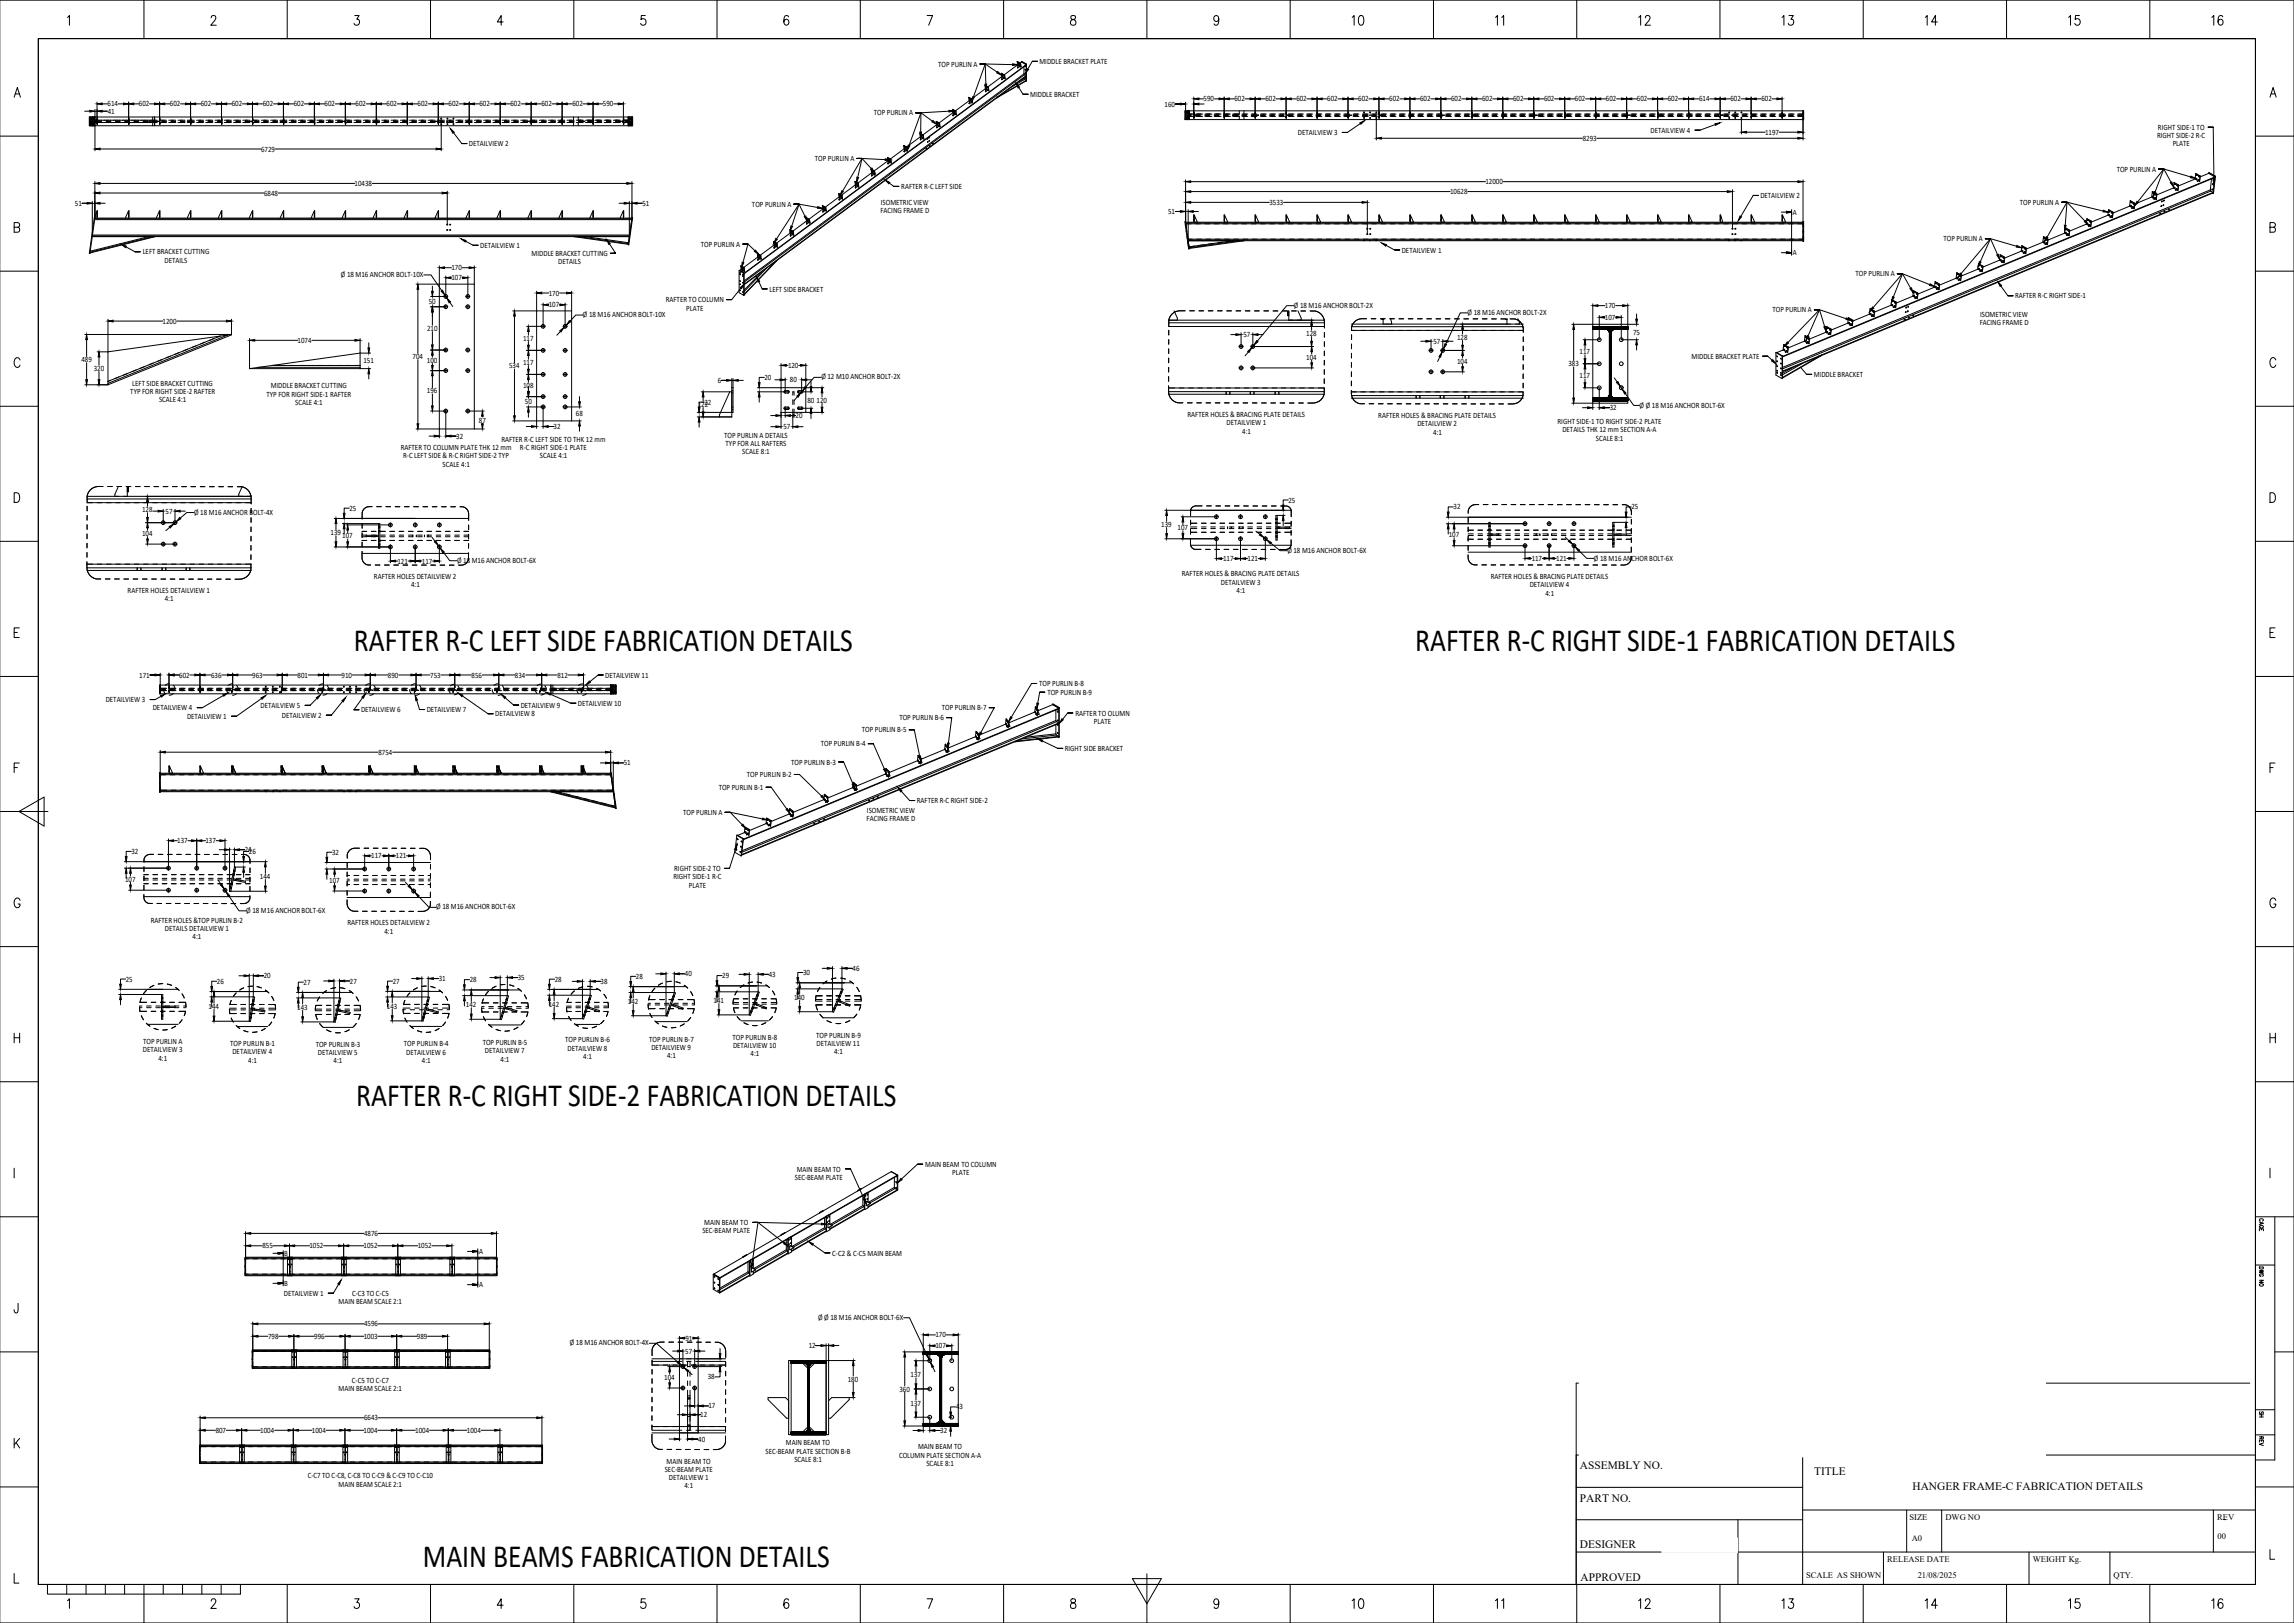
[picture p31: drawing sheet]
<svg xmlns="http://www.w3.org/2000/svg" width="1189mm" height="841mm" viewBox="0 0 1189 841" stroke-linecap="round" stroke-linejoin="round" font-family="sans-serif">
<defs><g id="words">
<g font-size="16.8">
<text x="183" y="337">RAFTER R-C LEFT SIDE FABRICATION DETAILS</text>
<text x="733" y="337">RAFTER R-C RIGHT SIDE-1 FABRICATION DETAILS</text>
<text x="185" y="573">RAFTER R-C RIGHT SIDE-2 FABRICATION DETAILS</text>
<text x="219" y="812">MAIN BEAMS FABRICATION DETAILS</text>
</g>
<g font-size="5.9">
<text x="819" y="761">ASSEMBLY NO.</text>
<text x="940" y="764">TITLE</text>
<text x="991" y="772">HANGER FRAME-C FABRICATION DETAILS</text>
<text x="819" y="778">PART NO.</text>
<text x="819" y="802">DESIGNER</text>
<text x="819" y="819">APPROVED</text>
</g>
<g font-size="4.4">
<text x="990" y="788">SIZE</text>
<text x="1008" y="788">DWG NO</text>
<text x="1149" y="788">REV</text>
<text x="1149" y="798">00</text>
<text x="991" y="799">A0</text>
<text x="978" y="809">RELEASE DATE</text>
<text x="1054" y="809">WEIGHT Kg.</text>
<text x="936" y="818">SCALE AS SHOWN</text>
<text x="994" y="818">21/08/2025</text>
<text x="1095" y="818">QTY.</text>
</g>
<g font-size="4.2">
<text x="486" y="35">TOP PURLIN A</text>
<text x="539" y="33">MIDDLE BRACKET PLATE</text>
<text x="534" y="50">MIDDLE BRACKET</text>
<text x="624" y="53">590</text>
<text x="640" y="53">602</text>
<text x="656" y="53">602</text>
<text x="672" y="53">602</text>
<text x="688" y="53">602</text>
<text x="704" y="53">602</text>
<text x="720" y="53">602</text>
<text x="736" y="53">602</text>
<text x="752" y="53">602</text>
<text x="768" y="53">602</text>
<text x="784" y="53">602</text>
<text x="800" y="53">602</text>
<text x="816" y="53">602</text>
<text x="832" y="53">602</text>
<text x="848" y="53">602</text>
<text x="864" y="53">602</text>
<text x="881" y="53">614</text>
<text x="897" y="53">602</text>
<text x="913" y="53">602</text>
<text x="56" y="55">614</text>
<text x="56" y="59">41</text>
<text x="72" y="55">602</text>
<text x="88" y="55">602</text>
<text x="104" y="55">602</text>
<text x="120" y="55">602</text>
<text x="136" y="55">602</text>
<text x="152" y="55">602</text>
<text x="168" y="55">602</text>
<text x="184" y="55">602</text>
<text x="200" y="55">602</text>
<text x="216" y="55">602</text>
<text x="232" y="55">602</text>
<text x="248" y="55">602</text>
<text x="265" y="55">602</text>
<text x="281" y="55">602</text>
<text x="297" y="55">602</text>
<text x="312" y="55">590</text>
<text x="453" y="60">TOP PURLIN A</text>
<text x="604" y="55">160</text>
<text x="673" y="70">DETAILVIEW 3</text>
<text x="855" y="69">DETAILVIEW 4</text>
<text x="915" y="70">1197</text>
<text x="1118" y="72">RIGHT SIDE-2 R-C</text>
<text x="1118" y="67">RIGHT SIDE-1 TO</text>
<text x="243" y="76">DETAILVIEW 2</text>
<text x="820" y="73">8293</text>
<text x="1126" y="76">PLATE</text>
<text x="135" y="79">6729</text>
<text x="422" y="83">TOP PURLIN A</text>
<text x="1097" y="89">TOP PURLIN A</text>
<text x="770" y="95">12000</text>
<text x="137" y="101">6848</text>
<text x="184" y="96">10438</text>
<text x="467" y="98">RAFTER R-C LEFT SIDE</text>
<text x="752" y="101">10628</text>
<text x="39" y="107">51</text>
<text x="333" y="107">51</text>
<text x="390" y="107">TOP PURLIN A</text>
<text x="457" y="106">ISOMETRIC VIEW</text>
<text x="658" y="106">3533</text>
<text x="912" y="103">DETAILVIEW 2</text>
<text x="1047" y="106">TOP PURLIN A</text>
<text x="456" y="111">FACING FRAME D</text>
<text x="605" y="111">51</text>
<text x="929" y="111">A</text>
<text x="1007" y="125">TOP PURLIN A</text>
<text x="74" y="132">LEFT BRACKET CUTTING</text>
<text x="249" y="128">DETAILVIEW 1</text>
<text x="363" y="128">TOP PURLIN A</text>
<text x="726" y="131">DETAILVIEW 1</text>
<text x="85" y="136">DETAILS</text>
<text x="276" y="133">MIDDLE BRACKET CUTTING</text>
<text x="289" y="137">DETAILS</text>
<text x="929" y="132">A</text>
<text x="177" y="144">Ø 18 M16 ANCHOR BOLT-10X</text>
<text x="234" y="140">170</text>
<text x="962" y="143">TOP PURLIN A</text>
<text x="234" y="145">107</text>
<text x="284" y="153">170</text>
<text x="399" y="151">LEFT SIDE BRACKET</text>
<text x="1044" y="155">RAFTER R-C RIGHT SIDE-1</text>
<text x="222" y="158">50</text>
<text x="284" y="159">107</text>
<text x="345" y="157">RAFTER TO COLUMN</text>
<text x="356" y="161">PLATE</text>
<text x="671" y="159">Ø 18 M16 ANCHOR BOLT-2X</text>
<text x="832" y="160">170</text>
<text x="919" y="162">TOP PURLIN A</text>
<text x="84" y="168">1200</text>
<text x="302" y="164">Ø 18 M16 ANCHOR BOLT-10X</text>
<text x="761" y="163">Ø 18 M16 ANCHOR BOLT-2X</text>
<text x="832" y="166">107</text>
<text x="1026" y="164">ISOMETRIC VIEW</text>
<text x="221" y="171">210</text>
<text x="846" y="173">75</text>
<text x="1026" y="168">FACING FRAME D</text>
<text x="154" y="178">1074</text>
<text x="271" y="177">117</text>
<text x="644" y="175">57</text>
<text x="677" y="174">128</text>
<text x="743" y="178">57</text>
<text x="755" y="176">128</text>
<text x="819" y="184">117</text>
<text x="877" y="186">MIDDLE BRACKET PLATE</text>
<text x="42" y="188">489</text>
<text x="188" y="188">151</text>
<text x="214" y="186">704</text>
<text x="221" y="188">100</text>
<text x="264" y="191">534</text>
<text x="271" y="189">117</text>
<text x="408" y="191">120</text>
<text x="677" y="186">104</text>
<text x="755" y="188">104</text>
<text x="813" y="190">383</text>
<text x="49" y="192">320</text>
<text x="396" y="197">20</text>
<text x="426" y="197">Ø 12 M10 ANCHOR BOLT-2X</text>
<text x="819" y="196">117</text>
<text x="940" y="195">MIDDLE BRACKET</text>
<text x="69" y="200">LEFT SIDE BRACKET CUTTING</text>
<text x="140" y="201">MIDDLE BRACKET CUTTING</text>
<text x="221" y="204">196</text>
<text x="271" y="201">108</text>
<text x="372" y="198">6</text>
<text x="409" y="198">80</text>
<text x="68" y="204">TYP FOR RIGHT SIDE-2 RAFTER</text>
<text x="82" y="209">SCALE 4:1</text>
<text x="138" y="205">TYP FOR RIGHT SIDE-1 RAFTER</text>
<text x="153" y="210">SCALE 4:1</text>
<text x="272" y="210">50</text>
<text x="365" y="210">22</text>
<text x="418" y="209">80</text>
<text x="423" y="209">120</text>
<text x="298" y="216">68</text>
<text x="362" y="211">122</text>
<text x="834" y="213">32</text>
<text x="850" y="211">Ø Ø 18 M16 ANCHOR BOLT-6X</text>
<text x="248" y="219">87</text>
<text x="412" y="217">20</text>
<text x="615" y="216">RAFTER HOLES &amp; BRACING PLATE DETAILS</text>
<text x="636" y="220">DETAILVIEW 1</text>
<text x="714" y="217">RAFTER HOLES &amp; BRACING PLATE DETAILS</text>
<text x="735" y="221">DETAILVIEW 2</text>
<text x="807" y="220">RIGHT SIDE-1 TO RIGHT SIDE-2 PLATE</text>
<text x="236" y="227">32</text>
<text x="287" y="222">32</text>
<text x="375" y="227">TOP PURLIN A DETAILS</text>
<text x="406" y="222">57</text>
<text x="644" y="225">4:1</text>
<text x="743" y="225">4:1</text>
<text x="810" y="224">DETAILS THK 12 mm SECTION A-A</text>
<text x="208" y="233">RAFTER TO COLUMN PLATE THK 12 mm</text>
<text x="260" y="229">RAFTER R-C LEFT SIDE TO THK 12 mm</text>
<text x="269" y="233">R-C RIGHT SIDE-1 PLATE</text>
<text x="376" y="231">TYP FOR ALL RAFTERS</text>
<text x="827" y="228">SCALE 8:1</text>
<text x="209" y="238">R-C LEFT SIDE &amp; R-C RIGHT SIDE-2 TYP</text>
<text x="280" y="238">SCALE 4:1</text>
<text x="385" y="235">SCALE 8:1</text>
<text x="229" y="242">SCALE 4:1</text>
<text x="668" y="260">25</text>
<text x="753" y="264">32</text>
<text x="845" y="264">25</text>
<text x="74" y="265">128</text>
<text x="86" y="266">57</text>
<text x="101" y="267">Ø 18 M16 ANCHOR BOLT-4X</text>
<text x="181" y="265">25</text>
<text x="602" y="273">139</text>
<text x="610" y="275">107</text>
<text x="74" y="278">104</text>
<text x="171" y="277">139</text>
<text x="177" y="279">107</text>
<text x="751" y="278">107</text>
<text x="667" y="286">Ø 18 M16 ANCHOR BOLT-6X</text>
<text x="206" y="292">121</text>
<text x="219" y="292">117</text>
<text x="237" y="292">Ø 18 M16 ANCHOR BOLT-6X</text>
<text x="634" y="291">117</text>
<text x="647" y="291">121</text>
<text x="794" y="291">117</text>
<text x="806" y="291">121</text>
<text x="826" y="290">Ø 18 M16 ANCHOR BOLT-6X</text>
<text x="612" y="299">RAFTER HOLES &amp; BRACING PLATE DETAILS</text>
<text x="194" y="300">RAFTER HOLES DETAILVIEW 2</text>
<text x="213" y="304">4:1</text>
<text x="633" y="303">DETAILVIEW 3</text>
<text x="773" y="300">RAFTER HOLES &amp; BRACING PLATE DETAILS</text>
<text x="793" y="304">DETAILVIEW 4</text>
<text x="66" y="307">RAFTER HOLES DETAILVIEW 1</text>
<text x="85" y="312">4:1</text>
<text x="641" y="307">4:1</text>
<text x="801" y="309">4:1</text>
<text x="72" y="351">171</text>
<text x="93" y="351">602</text>
<text x="109" y="351">636</text>
<text x="131" y="351">963</text>
<text x="154" y="351">801</text>
<text x="177" y="351">910</text>
<text x="201" y="351">890</text>
<text x="223" y="351">753</text>
<text x="244" y="351">856</text>
<text x="267" y="351">834</text>
<text x="289" y="351">812</text>
<text x="314" y="351">DETAILVIEW 11</text>
<text x="539" y="356">TOP PURLIN B-8</text>
<text x="55" y="364">DETAILVIEW 3</text>
<text x="300" y="366">DETAILVIEW 10</text>
<text x="543" y="360">TOP PURLIN B-9</text>
<text x="79" y="368">DETAILVIEW 4</text>
<text x="135" y="367">DETAILVIEW 5</text>
<text x="146" y="372">DETAILVIEW 2</text>
<text x="187" y="369">DETAILVIEW 6</text>
<text x="221" y="369">DETAILVIEW 7</text>
<text x="257" y="371">DETAILVIEW 8</text>
<text x="270" y="367">DETAILVIEW 9</text>
<text x="488" y="368">TOP PURLIN B-7</text>
<text x="557" y="371">RAFTER TO OLUMN</text>
<text x="97" y="372">DETAILVIEW 1</text>
<text x="466" y="373">TOP PURLIN B-6</text>
<text x="567" y="375">PLATE</text>
<text x="447" y="380">TOP PURLIN B-5</text>
<text x="425" y="387">TOP PURLIN B-4</text>
<text x="552" y="389">RIGHT SIDE BRACKET</text>
<text x="196" y="391">8754</text>
<text x="323" y="397">51</text>
<text x="410" y="396">TOP PURLIN B-3</text>
<text x="387" y="403">TOP PURLIN B-2</text>
<text x="372" y="409">TOP PURLIN B-1</text>
<text x="475" y="416">RAFTER R-C RIGHT SIDE-2</text>
<text x="354" y="422">TOP PURLIN A</text>
<text x="449" y="425">FACING FRAME D</text>
<text x="449" y="421">ISOMETRIC VIEW</text>
<text x="92" y="437">137</text>
<text x="107" y="437">137</text>
<text x="68" y="442">32</text>
<text x="127" y="442">2426</text>
<text x="172" y="443">32</text>
<text x="192" y="445">117</text>
<text x="205" y="445">121</text>
<text x="135" y="456">144</text>
<text x="349" y="456">RIGHT SIDE-1 R-C</text>
<text x="349" y="451">RIGHT SIDE-2 TO</text>
<text x="65" y="457">107</text>
<text x="171" y="457">107</text>
<text x="357" y="460">PLATE</text>
<text x="128" y="473">Ø 18 M16 ANCHOR BOLT-6X</text>
<text x="226" y="471">Ø 18 M16 ANCHOR BOLT-6X</text>
<text x="78" y="478">RAFTER HOLES &amp;TOP PURLIN B-2</text>
<text x="180" y="480">RAFTER HOLES DETAILVIEW 2</text>
<text x="85" y="482">DETAILS DETAILVIEW 1</text>
<text x="199" y="484">4:1</text>
<text x="100" y="487">4:1</text>
<text x="442" y="503">46</text>
<text x="65" y="509">25</text>
<text x="112" y="510">26</text>
<text x="137" y="507">20</text>
<text x="181" y="510">27</text>
<text x="204" y="510">27</text>
<text x="227" y="508">31</text>
<text x="243" y="509">28</text>
<text x="268" y="508">35</text>
<text x="287" y="509">28</text>
<text x="311" y="510">38</text>
<text x="330" y="507">28</text>
<text x="355" y="506">40</text>
<text x="374" y="507">29</text>
<text x="398" y="506">43</text>
<text x="416" y="505">30</text>
<text x="157" y="510">27</text>
<text x="241" y="522">142</text>
<text x="284" y="522">142</text>
<text x="325" y="520">142</text>
<text x="370" y="520">141</text>
<text x="412" y="518">140</text>
<text x="108" y="523">144</text>
<text x="154" y="523">143</text>
<text x="201" y="523">143</text>
<text x="336" y="540">TOP PURLIN B-7</text>
<text x="380" y="539">TOP PURLIN B-8</text>
<text x="423" y="538">TOP PURLIN B-9</text>
<text x="74" y="545">DETAILVIEW 3</text>
<text x="74" y="541">TOP PURLIN A</text>
<text x="119" y="542">TOP PURLIN B-1</text>
<text x="164" y="542">TOP PURLIN B-3</text>
<text x="209" y="542">TOP PURLIN B-4</text>
<text x="250" y="542">TOP PURLIN B-5</text>
<text x="251" y="546">DETAILVIEW 7</text>
<text x="293" y="540">TOP PURLIN B-6</text>
<text x="294" y="544">DETAILVIEW 8</text>
<text x="338" y="544">DETAILVIEW 9</text>
<text x="380" y="543">DETAILVIEW 10</text>
<text x="423" y="542">DETAILVIEW 11</text>
<text x="82" y="550">4:1</text>
<text x="120" y="546">DETAILVIEW 4</text>
<text x="129" y="551">4:1</text>
<text x="165" y="547">DETAILVIEW 5</text>
<text x="173" y="551">4:1</text>
<text x="211" y="547">DETAILVIEW 6</text>
<text x="219" y="551">4:1</text>
<text x="259" y="550">4:1</text>
<text x="302" y="549">4:1</text>
<text x="346" y="548">4:1</text>
<text x="389" y="547">4:1</text>
<text x="432" y="546">4:1</text>
<text x="480" y="605">MAIN BEAM TO COLUMN</text>
<text x="412" y="611">SEC-BEAM PLATE</text>
<text x="413" y="607">MAIN BEAM TO</text>
<text x="494" y="609">PLATE</text>
<text x="365" y="635">MAIN BEAM TO</text>
<text x="189" y="640">4876</text>
<text x="364" y="639">SEC-BEAM PLATE</text>
<text x="136" y="647">855</text>
<text x="160" y="647">1052</text>
<text x="188" y="647">1052</text>
<text x="217" y="647">1052</text>
<text x="147" y="651">B</text>
<text x="248" y="650">A</text>
<text x="431" y="651">C-C2 &amp; C-C5 MAIN BEAM</text>
<text x="147" y="671">DETAILVIEW 1</text>
<text x="147" y="666">B</text>
<text x="182" y="671">C-C3 TO C-C5</text>
<text x="248" y="667">A</text>
<text x="175" y="676">MAIN BEAM SCALE 2:1</text>
<text x="424" y="684">Ø Ø 18 M16 ANCHOR BOLT-6X</text>
<text x="189" y="687">4596</text>
<text x="139" y="694">798</text>
<text x="163" y="694">996</text>
<text x="189" y="694">1003</text>
<text x="216" y="694">989</text>
<text x="355" y="695">91</text>
<text x="485" y="693">170</text>
<text x="295" y="697">Ø 18 M16 ANCHOR BOLT-4X</text>
<text x="355" y="701">57</text>
<text x="419" y="699">12</text>
<text x="485" y="699">107</text>
<text x="472" y="714">137</text>
<text x="182" y="717">C-C5 TO C-C7</text>
<text x="344" y="715">104</text>
<text x="367" y="715">38</text>
<text x="439" y="716">180</text>
<text x="175" y="721">MAIN BEAM SCALE 2:1</text>
<text x="466" y="721">360</text>
<text x="367" y="730">17</text>
<text x="472" y="728">137</text>
<text x="496" y="730">43</text>
<text x="189" y="736">6643</text>
<text x="363" y="734">12</text>
<text x="112" y="742">807</text>
<text x="135" y="742">1004</text>
<text x="162" y="742">1004</text>
<text x="188" y="742">1004</text>
<text x="215" y="742">1004</text>
<text x="242" y="742">1004</text>
<text x="487" y="743">32</text>
<text x="362" y="747">40</text>
<text x="407" y="749">MAIN BEAM TO</text>
<text x="397" y="753">SEC-BEAM PLATE SECTION B-B</text>
<text x="466" y="755">COLUMN PLATE SECTION A-A</text>
<text x="476" y="751">MAIN BEAM TO</text>
<text x="345" y="758">MAIN BEAM TO</text>
<text x="412" y="757">SCALE 8:1</text>
<text x="480" y="760">SCALE 8:1</text>
<text x="159" y="766">C-C7 TO C-C8, C-C8 TO C-C9 &amp; C-C9 TO C-C10</text>
<text x="345" y="763">SEC-BEAM PLATE</text>
<text x="347" y="767">DETAILVIEW 1</text>
<text x="175" y="770">MAIN BEAM SCALE 2:1</text>
<text x="355" y="771">4:1</text>
</g>
</g></defs>
<g fill="none" stroke="#000" stroke-width=".52">
<path d="M511 33h-3h17M511 33h-3h3l6 4M511 33h-3h3v11M511 33h-3h3l-7 17M519 38l2 1M519 38v2M519 38h.1M519 40l-7 5M519 38v1M519 40h.1M519 39h.1M520 39l-1 2"/>
<path d="M520 39h.1M520 39v2h-1M521 39v2M521 39h.1M527 32l2 1M527 32l1 2M527 34l-7 5M527 32h.1M527 32h1M527 32l1 1M528 33v1M528 33h.1"/>
<path d="M528 32h.1M528 32h-1M528 34h.1M528 32v1M528 33v2h-1l1-2M528 34l1 1M528 33h1M529 33h-1M529 33h.1M529 34h.1M529 33v2M529 32l3 1"/>
<path d="M529 32l3 2-146 108M529 32h.1M529 32v1M531 38v1M531 35v3M531 38l-145 108M531 39h1l-146 108M531 39l-145 107M531 40h.1M531 34h.1M531 36h.1M531 38h.1"/>
<path d="M532 33v9M532 39l-146 109M532 34l-146 108M532 33h.1M535 32h3h-3l-2 4M44 58h3M49 57v21M50 53v11v-3M50 58h6M53 54h3M61 54h3M67 53v11v-3"/>
<path d="M69 54h3M77 54h3M83 53v11M85 54h3M94 54h2M99 53v11v-3M101 54h3M110 54h2M115 53v11v-3M117 54h3M126 54h2M131 53v11v-3"/>
<path d="M134 54h2M142 54h2M147 53v11v-3M150 54h2M158 54h2M163 53v11v-3M166 54h2M174 54h2M179 53v11v-3M182 54h2M190 54h2M195 53v11v-3"/>
<path d="M198 54h2M206 54h2M211 53v11v-3M214 54h2M222 54h2M227 53v11M230 54h2M238 54h3M243 53v11v-3M246 54h2M254 54h3M259 53v11v-3"/>
<path d="M262 54h2M270 54h3M275 53v11v-3M278 54h2M286 54h3M291 53v11M294 54h3M302 54h3M307 53l1 11-1-3M310 54h2M318 54h2M323 53v11v-3"/>
<path d="M477 58h-2h2l6 5M477 58h-2h2v10M477 58h-2h2l-6 17M492 58h-17h2M494 57l1 1M494 57v2M494 58l-7 6M494 57h.1M494 60h.1M494 58h.1M494 58v2M495 58h-1"/>
<path d="M495 58v1l-1 1M495 59l1 1M495 58h.1M495 59h.1M495 58l1 2M502 50l2 1M502 50v2M502 52h1M502 52l-7 5M502 51h.1M502 51h1M502 52h.1"/>
<path d="M503 52h.1M503 51h.1M503 51l-1 3M503 51v2l-1 1M503 53h1M503 51v1M503 51l1 1M503 52h1M503 53h.1M504 52h.1M504 53h-1M504 53h.1"/>
<path d="M504 51h.1M504 51v2M510 44l2 1M510 44l1 2M511 47v1M511 47h.1M511 46l-7 5M511 45h.1M511 46h.1M511 45v2M511 45l1 2-1 1M512 47h.1"/>
<path d="M512 45h.1M512 46v1M512 46h.1M512 45v2M517 51h.1M519 41h.1M520 40l1 1M520 40h.1M520 40h1M521 40h.1M528 45l2 4h3h-3M531 41h.1"/>
<path d="M531 40v1M531 41l-3 1M531 41l1 1-15 9M531 41l-7 4M532 42h.1M532 42l-15 9M612 54h-3h5M614 57h321v5h-321zM614 58v1M614 58h2M614 59h2M614 53v9"/>
<path d="M615 58v1M615 58v1zM616 58v1M616 60h.1M616 59v1M616 57v5M616 58v1zM616 60v2M616 57v3M617 60h-2h-1h4M618 59h-4l1 1h2M619 50v11v-3"/>
<path d="M619 59h.1M619 58h.1M619 60h3M619 60h.1M620 59h3M620 60h.1M621 51h3M621 54h3M622 60h-3M624 59h4M624 60h3M629 59h4"/>
<path d="M629 60h3M629 51h3M634 59h4M634 60h2M634 50l1 11-1-3M634 59h1M634 58h1M635 60h.1M636 60h.1M637 51h3M639 59h3M641 60h-2h3"/>
<path d="M642 59l-3 1h2M642 57v2M644 59h3M644 60h2M645 57v5M645 51h3M648 59h3M648 60h4h-4M650 50l1 11-1-3M650 59h1M650 58h1M651 60h.1"/>
<path d="M653 51h3M653 59h3M653 60h3M658 59h3M658 60h2M661 51h3M663 59h3M663 60h2M667 50v11M667 58h.1M667 59h.1M667 60h3"/>
<path d="M667 60h.1M668 59h3M668 60h.1M669 51h3M670 60h-3M672 59h3M672 60h3M677 59h3M677 60h3M677 51h3M682 59h3M682 60h2h-2"/>
<path d="M683 50v11v-3M683 59h.1M683 58h.1M683 60h.1M685 51h3M687 59h3M687 60h2M692 59h3M692 60h2M693 51h3M696 59h3M696 60h4h-4"/>
<path d="M699 50v11v-3M699 59h.1M699 58h.1M699 60h.1M701 59h3M701 51h3M701 60h3M706 59h3M706 60h2h-2M709 60h.1M709 51h3M710 60h.1"/>
<path d="M711 59h3M711 60h2M715 50v11v-3M715 59h.1M715 58h.1M715 60h3M715 60h.1M716 59h3M716 60h.1M717 51h3M718 60h-3M720 59h3"/>
<path d="M720 60h3M725 59h3M725 60h3M725 51h3M730 59h3M730 60h2h-2M731 50v11v-3M731 59h.1M731 58h.1M731 60h.1M733 51h3M735 59h3"/>
<path d="M735 60h2M740 59h3M740 60h2M742 51h2M744 59h3M744 60h4h-4M747 50v11v-3M747 59h.1M747 58h.1M747 60h.1M749 59h3M749 60h3"/>
<path d="M749 51h3M754 59h3M754 60h2M758 51h2M759 59h3M759 60h2M763 50v11v-3M763 59h.1M763 58h.1M763 60h3M763 60h.1M764 59h3"/>
<path d="M765 60h.1M765 51h3M766 60h-3M768 59h3M768 60h3M773 59h3M773 60h3M774 51h2M778 59h3M778 60h3h-3M779 50v11v-3M779 59h.1"/>
<path d="M779 58h.1M779 60h.1M781 51h3M783 59h3M783 60h2M788 59h3M788 60h2M790 51h2M792 59h3M792 60h5h-5M795 50v11v-3M795 59h.1"/>
<path d="M795 58h.1M795 60h.1M797 59h3M797 60h3M798 51h2M802 59h3M802 60h2M806 51h2M807 59h3M807 60h2M811 50v11M811 58h.1"/>
<path d="M811 59h.1M811 60h3M811 60h.1M812 59h3M813 60h.1M814 51h2M814 60h-3M816 59h3M816 60h3M821 59h3M821 60h3M822 51h2"/>
<path d="M826 59h3M826 60h3h-3M827 50v11v-3M827 59h.1M827 58h.1M827 60h.1M830 51h2M831 59h3M831 60h2M836 59h3M836 60h2M838 51h2"/>
<path d="M840 59h3M840 60h3M843 50v11v-3M843 59h.1M843 58h.1M843 60h2h-2M843 60h.1M845 59h3M845 60h3M846 51h2M850 59h3M850 60h2"/>
<path d="M854 51h2M855 59h3M855 60h2M859 50v11v-3M859 59h.1M859 58h.1M859 60h3M859 60h.1M860 59h3M861 60h.1M862 51h2M862 60h-3"/>
<path d="M864 59h3M864 60h3M869 59h3M869 60h3M870 51h2M874 59h3M874 60h3h-3M875 50v11v-3M875 59h.1M875 58h.1M876 60h.1M878 51h2"/>
<path d="M879 59h3M879 60h2M884 59h3M884 60h2M886 51h3M888 59h4M888 60h3M891 50l1 11-1-3M891 59h1M891 58h1M892 60h1h-1M892 60h.1"/>
<path d="M893 59h3M893 60h3M894 51h3M898 60h.1M898 59h3M899 60h.1M900 60h.1M900 60h-2h2M902 51h3M903 59h3M903 60h2M908 50v11"/>
<path d="M908 58h.1M908 59h.1M908 60h2M908 60h.1M909 60h.1M910 51h3M911 59h-3M912 59h3M912 60h3M917 59h3M917 60h3M918 51h3"/>
<path d="M922 59h3M922 60h3h-3M924 50v11v-3M924 59h.1M924 58h.1M924 60h.1M927 59h3M927 60h2M932 59h2M932 60h2M934 57v16M934 58h1"/>
<path d="M934 59h1M46 61h282v4h-282zM47 64v1M47 65h.1M47 64h.1M47 61v4M47 61v1M47 64h1l-1 1M47 61h1l-1 1M48 64v1zM48 61v1zM48 62v1"/>
<path d="M48 61v4M48 63h.1M48 64v1M48 61v1M48 61h1M48 62h1M48 65h1M48 64h1M49 61v1zM49 64v1zM49 61v1M49 61v4"/>
<path d="M49 64v1M49 63h.1M49 62v1M50 63h.1M50 62h.1M50 64h.1M52 77h83M53 63h-6h34M55 63h2M60 63h2M65 63h2M65 63h.1"/>
<path d="M66 63h.1M67 62h.1M67 64h.1M69 63h3M74 63h3M77 63h2v2M79 63h4M79 61v1l-2 1M80 61v4M81 63h.1M81 62h-34v1h6M82 63h.1"/>
<path d="M83 62h3M83 63h3M83 61h.1M83 63h-4M83 64h.1M83 62h.1M84 63h2M87 62h4M87 63h4M89 63h2M92 62h4M92 63h4"/>
<path d="M93 63h3M97 62h4M97 63h4M99 63h.1M99 62h.1M99 64h.1M101 63h-4h4M102 62h3M102 63h3M103 63h2M107 62h3M107 63h3"/>
<path d="M108 63h2M111 62h4M111 63h4M113 63h2M113 63h.1M115 63h.1M115 62h.1M115 64h.1M116 62h4M116 63h4M117 63h3M121 62h4"/>
<path d="M121 63h4M122 63h3M126 62h3M126 63h3M127 63h4M129 63h.1M131 63h.1M131 62h3M131 63h3M131 63h-4M131 62h.1M131 64h.1"/>
<path d="M132 63h2M135 62h4M135 63h4M137 63h2M140 62h4M140 63h4M141 63h3M143 77h83M145 62h4M145 63h4M147 63h.1M147 62h.1"/>
<path d="M147 64h.1M149 63h-4h4M150 62h3M150 63h3M151 63h2M155 62h3M155 63h3M156 63h2M159 62h4M161 63h2M161 63h.1M163 63h.1"/>
<path d="M163 62h.1M163 64h.1M163 63h-4M164 62h4M164 63h4M165 63h3M169 62h4M169 63h4M170 63h3M174 62h3M174 63h3M175 63h4"/>
<path d="M177 63h.1M179 62h3M179 63h3M179 63h.1M179 63h-4M179 62h.1M179 64h.1M180 63h2M183 62h4M183 63h4M185 63h2M188 62h4"/>
<path d="M188 63h4M189 63h3M193 62h4M193 63h4M195 63h.1M195 62h.1M195 64h.1M197 63h-4h4M198 62h3M198 63h3M199 63h2M203 62h3"/>
<path d="M203 63h3M204 63h2M207 62h4M209 63h2M209 63h.1M211 63h.1M211 63h-2M211 62h.1M211 64h.1M211 63h-4M212 62h4M212 63h4"/>
<path d="M213 63h3M217 62h4M217 63h4M218 63h3M222 62h4M222 63h4M223 63h4M226 63h.1M227 62h3M227 63h3M227 63h.1M227 61h.1"/>
<path d="M227 63h-4M227 64h.1M227 62h.1M228 63h2M229 64v14M231 62h4M231 63h4M232 63h.1M233 63h2M233 63h.1M234 63h.1M235 69l4 5h3h-3"/>
<path d="M236 62h4M236 63h4M237 63h3M241 62h4M241 63h4M243 63h.1M243 62h.1M243 64h.1M245 63h-3h3M246 62h3M246 63h3M247 63h2"/>
<path d="M251 62h3M251 63h3M252 63h2M255 62h4M257 63h2M258 63h.1M259 63h.1M259 63h-2M259 62h.1M259 64h.1M259 63h-4M260 62h4"/>
<path d="M260 63h4M261 63h3M265 62h4M265 63h4M266 63h3M270 62h3M270 63h3M271 63h2M275 62h3M275 63h3M275 63h.1M275 63h-1h1"/>
<path d="M275 62h.1M275 64h.1M276 63h2M279 62h4M279 63h4M281 63h2M284 62h4M284 63h4M285 63h3M289 62h4M289 63h4M291 63h.1"/>
<path d="M291 61h.1M291 64h.1M291 62h.1M293 63h-3h3M294 62h3M294 63h3M295 63h2M297 61v4M299 62h3M299 63h3M300 61v1l3 1M300 63h2"/>
<path d="M303 63h-3v2M303 62h4M303 63h4M305 63h2M306 63h.1M307 63h.1M307 63h-2M307 62h1M307 64h1M307 63h1M308 62h4M308 63h4"/>
<path d="M309 63h3M313 62h4M313 63h4M314 63h3M318 62h3M318 63h3M319 63h4M321 63h.1M323 62h4M323 63h4M323 63h.1M323 63h-4"/>
<path d="M323 62h.1M323 64h.1M324 63h3M326 62v1M326 61v4M326 63h.1M326 61v1M326 64v1M326 61h2l-2 1M326 64h2l-2 1M326 64v1zM326 61v1z"/>
<path d="M327 61v1zM327 64v1M327 61v1M327 62v1h-3M327 63v2M328 61v4M468 75l2 1M468 75l1 2M468 75h.1M469 77l-8 5M469 77h.1M469 76h.1"/>
<path d="M469 76v3M469 76v2v1M469 78h1M470 76v1M470 76h.1M470 77h.1M470 78h.1M470 76v2M477 69l2 1M477 69v2M477 69h.1M477 72h.1"/>
<path d="M477 71l-7 5M477 70h.1M477 71h.1M478 70l-1 2M478 70h.1M478 70v2h-1M478 72h1M478 71v1M478 71h.1M478 72h.1M479 70v2M479 72h.1"/>
<path d="M480 77h.1M481 72h-1M481 74h.1M481 72h.1M481 73v1M481 73h.1M481 71h.1M482 71h.1M482 73h.1M482 71h-1M482 76h.1M484 74l-1 1"/>
<path d="M484 74h.1M485 63l2 1M485 63l1 2M485 66h.1M485 66h1M485 65l-7 5M485 63l1 1M485 63h.1M485 66l1-2v2M485 63h1M486 63h.1M486 64h.1"/>
<path d="M486 65h.1M486 63v1M486 65l1 1M486 64h1M487 65h.1M487 64h-1M487 64h.1M487 64v2M614 61h.1M614 61h2M615 61h.1M616 61h.1"/>
<path d="M619 61h.1M620 60h3M624 60h4M629 60h4M634 60h4M634 61h1M634 60h1M639 60h3M642 60v2M644 60h3M648 60h3M650 61h1"/>
<path d="M650 60h1M658 60h3M663 60h3M667 61h.1M668 60h3M682 60h3M683 61h.1M687 60h3M692 60h3M696 60h3M699 61h.1M705 64l-7 5h-2h2"/>
<path d="M706 60h3M711 60h3M713 61v12M715 61h.1M716 60h3M716 72h104M730 60h3M731 61h.1M735 60h3M740 60h3M744 60h3M747 61h.1"/>
<path d="M754 60h3M759 60h3M763 61h.1M764 60h3M778 60h3M779 61h.1M783 60h3M788 60h3M792 60h3M795 61h.1M802 60h3M807 60h3"/>
<path d="M811 61h.1M812 60h3M826 60h3M827 61h.1M828 72h104M831 60h3M836 60h3M843 61h.1M850 60h3M855 60h3M859 61h.1M860 60h3"/>
<path d="M874 60h3M875 61h.1M875 60h.1M879 60h3M884 60h3M889 65l-8 2h-3h3M891 61h1M891 60h1M892 60h-4M898 60h3M902 61v8M903 60h3"/>
<path d="M905 69h10M908 61h.1M908 60h3M922 60h3M922 69h10M924 61h.1M927 60h3M934 61h1M1147 66h-3h3v27M49 94v19M52 95h132M193 95h132"/>
<path d="M232 99v17M328 94v19M443 94l2 1M443 94l1 2M443 96l-7 5M443 94v1M443 94l1 1M443 97h.1M443 95h1M444 96h.1M443 95h.1M444 95h.1"/>
<path d="M444 95l-1 2M444 95v2h-1M444 96l1 1M444 95h1M444 96h1M445 95h.1M445 96v1M445 96h-1M445 95v2M445 97h.1M447 82h-3l15 1M447 82h-3h3l5 5"/>
<path d="M447 82h-3h3l-2 10M447 82h-3h3l-10 17M451 88l2 1M451 88l1 2M452 91h.1M452 90l-7 5M452 88h.1M452 88v1M452 89v1M452 89h.1M452 90h.1M452 89v2"/>
<path d="M452 89l1 2h-1M453 90v1M453 89h.1M453 90h.1M453 89v2M453 91h.1M460 82l2 1M460 82v1M460 82h.1M460 85h.1M460 83l-7 6M460 83v1"/>
<path d="M460 83h.1M461 83h.1M461 83l-1 2M461 82h.1M461 82v1M461 82v2l-1 1M461 95l2 2h3h-3M461 84h1M461 84h.1M462 84h.1M462 83v1M462 83h.1"/>
<path d="M614 93v22M617 94h153M617 99h135M761 99h134M779 94h153M898 98v21M934 93l1 32-1-10M1115 99l3 2M1115 99v3M1116 99h-1M1116 100h.1M1121 88h-2h2l14 4"/>
<path d="M1121 88h-2h2l4 6M1121 88h-2h2l-4 11M1121 88h-2h2l-13 17M1126 97l3 2M1126 97l-8 4M1127 95l2 1M1127 95l-1 2M1127 97h.1M1127 95h.1M1127 95v1M1127 96h.1M1128 98v1"/>
<path d="M1128 98h.1M1128 96h.1M1128 96h1M1129 96h-1M1129 96h.1M1129 99h.1M1129 96v3M1138 93l2 1M1138 93l-9 3M1138 90l2 1M1138 90v3M1138 92v1"/>
<path d="M1138 92h.1M1138 93h.1M1138 90h.1M1138 91h.1M1138 91h1M1139 91h.1M1139 91h-1M1139 93v1M1139 94h.1M1139 93h.1M1139 93l1 1M1139 93h1"/>
<path d="M1139 91v1M1139 91l1 1M1139 92h1M1140 94h.1M1140 93h.1M1140 93v1M1140 92h.1M1140 91h.1M1140 91v3M1145 90l3 2M1145 90l-5 2M1145 90l3 1"/>
<path d="M1145 90h.1M1145 98l1 1M1145 98l-221 92M1146 99l1 1M1146 99l-222 92M1146 93l-1 5M1146 98h1M1146 98h.1M1147 98h.1M1147 95v1M1147 93h.1M1147 100l-223 92"/>
<path d="M1147 100l-223 93M1148 92l-224 93M1148 91l-1 9M1148 91h.1M42 105h6M48 104v19M49 113l-2 18zM49 113h278M49 113h279M50 112v-3v4M50 110l-1 3M52 105h2"/>
<path d="M52 100h85M67 112v-3v4M67 110l-2 3M83 109v4M83 110l-2 3M83 109h.1M83 112h.1M99 112v-3v4M99 110l-2 3M115 112v-3v4M115 110l-2 3M131 110l-2 3"/>
<path d="M131 112v-3v4M144 100h85M147 112v-3v4M147 110l-2 3M163 112v-3v4M163 110l-2 3M179 112v-3v4M179 110l-2 3M195 112v-3v4M195 110l-2 3M211 112v-3v4M211 110l-2 3"/>
<path d="M227 109v4M227 110l-1 3M227 109h.1M227 112h.1M243 112v-3v4M243 110l-1 3M259 112v-3v4M259 110l-1 3M275 112v-3v4M275 110l-1 3M291 109v4M291 110l-1 3"/>
<path d="M291 109h.1M291 112h.1M307 110l-1 3M307 112l1-3-1 4M321 105h2M323 112v-3v4M323 110l-2 3M326 104v19M327 113v1h-278M328 105h5M328 113h-1M328 113l-2 14z"/>
<path d="M409 119l2 1M409 119l1 2M409 119h.1M410 119v1M410 119h.1M410 120h.1M410 120v2v-2M411 120h.1M411 120v2M414 106h-3l13 2M414 106h-3h3l3 6M414 106h-3h3l-4 11"/>
<path d="M414 106h-3h3l-12 18M418 113l1 1M418 113v2M418 113h.1M418 113l2 1M418 116h.1M418 115h.1M418 115l-7 5M418 114v1M418 114h.1M418 114h1M418 114v2"/>
<path d="M419 114h.1M419 114h-1M419 114v1l-1 1M419 115l1 1M419 115h.1M419 114l1 2M420 114h-1M420 114v2M420 116h.1M426 107l2 1M426 107l1 2M426 107h.1"/>
<path d="M426 107h2M426 110h1M426 108l-7 6M427 107h.1M427 110h.1M427 108h.1M427 107v2v1M427 107l-1 3M427 107v3M427 109h1M427 107v1M427 107l1 1"/>
<path d="M427 108h1M428 109h.1M428 108h-1M428 108h.1M428 108v1M428 107v1M428 107v2M435 100l1 1M435 100v2M435 100h.1M435 102l-7 5M435 101h.1"/>
<path d="M435 103v1M435 102h.1M435 101v2M435 101l1 2-1 1M436 103h1M436 101h.1M436 101v1M436 102v1M436 102h.1M436 103h.1M436 101l1 2M437 103h.1"/>
<path d="M609 110h5M614 115l2 14zM614 115h320M614 115h.1M614 115l1 1M615 116h319M615 116v3M615 117h-1M615 120h.1M616 109v16M617 105h41M618 110h3"/>
<path d="M619 112l1 3M619 112h.1M619 114h.1M619 115v-4v4M634 112l2 3M634 112h1M634 114h1M635 115l-1-4 1 4M650 112l2 3M650 112h1M650 114h1M651 115l-1-4 1 4"/>
<path d="M665 105h41M667 111v4M667 112l1 3M667 115h.1M667 111h.1M667 112h.1M667 114h.1M683 112l1 3M683 112h.1M683 114h.1M683 115v-4v4M699 112l1 3"/>
<path d="M699 112h.1M699 114h.1M699 115v-4v4M709 104v17M715 112l1 3M715 112h.1M715 114h.1M715 115v-4v4M731 112l1 3M731 112h.1M731 114h.1M731 115v-4v4"/>
<path d="M747 112l1 3M747 112h.1M747 114h.1M747 115v-4v4M763 112l2 3M763 112h.1M763 114h.1M763 115v-4v4M779 112l2 3M779 112h.1M779 114h.1M779 115v-4v4"/>
<path d="M795 112l2 3M795 112h.1M795 114h.1M795 115v-4v4M811 111v4M811 112l2 3M811 115h.1M811 111h.1M811 112h.1M811 114h.1M827 112l2 3M827 112h.1"/>
<path d="M827 114h.1M827 115v-4v4M843 112l2 3M843 112h.1M843 114h.1M843 115v-4v4M859 112l2 3M859 112h.1M859 114h.1M859 115v-4v4M875 112l2 3M875 112h.1"/>
<path d="M875 114h.1M875 115v-4v4M891 112l2 3M891 112h1M891 114h1M892 115l-1-4 1 4M908 111v4M908 112l1 3M908 115h.1M908 111h.1M908 112h.1M908 114h.1"/>
<path d="M909 101h2h-2l-7 11M923 110h3M924 112l1 3M924 112h.1M924 114h.1M924 115v-4v4M926 109l2 1h-2zM928 109v23M934 120h1M934 117h1M1070 118l3 1M1070 118v3"/>
<path d="M1071 119h.1M1071 105h-2h2l19 4M1071 105h-2h2l10 10M1071 105h-2h2l-1 12M1071 105h-2h2l-10 18M1072 119v1M1072 119h.1M1072 120h.1M1073 119h.1M1073 119l-1 3M1081 116l2 1M1081 116l-8 4"/>
<path d="M1082 113l2 2M1082 113l-1 3M1082 116h.1M1082 113h.1M1082 114h.1M1082 117h.1M1083 116v1M1083 116h.1M1083 117h.1M1083 117h-1M1083 115h.1M1084 117h-1"/>
<path d="M1084 115h.1M1084 115l-1 2M1092 112l-8 3M1093 109l2 1M1093 109l-1 2 3 2M1093 111h.1M1093 111v1M1093 109v1M1093 109h.1M1093 110h.1M1093 112h.1M1094 113h.1"/>
<path d="M1094 112v1M1094 112h.1M1094 110h1M1094 110h.1M1095 110h.1M1095 110v3M1104 107l2 1M1104 107l-9 3M1104 104l2 1M1104 104v3M1104 106v1M1104 107h.1"/>
<path d="M1104 104h.1M1104 105h1M1104 105h.1M1105 105h.1M1105 108h.1M1105 107l1 1M1105 107h.1M1106 106h.1M1106 105v1M1106 108h.1M1106 105v3M1106 105h.1"/>
<path d="M1115 102l2 1M1115 102l-9 4M1116 102h.1M1116 103h.1M1117 102v1M1117 102h.1M1117 103h-1M1117 103h.1M1117 101h.1M1118 101l-1 2M1119 110h.1M1119 110h1z"/>
<path d="M1120 107h.1M1120 104v1M1120 104h.1M1121 106h.1M1121 104h.1M1122 110h.1M1122 104h.1M1122 104h-1M1124 109h.1M1147 100h.1M48 123h278M48 122h278"/>
<path d="M65 128l5 2h3h-3M77 123l-30 7M79 123l-32 8 33-8M228 138v89M230 139h4M240 139h3M241 125l4 2h3h-3M246 138v84M297 123l29 3M300 123l26 3M303 123l23 3M316 126l3 5h-3h3"/>
<path d="M326 126h.1M326 123v3M326 122l-278 1M326 122v1M384 138l2 1M384 138v2M384 138h.1M384 138v1M384 139v1M384 140h.1M384 139h.1M384 140h-1"/>
<path d="M385 139h.1M385 139l-1 2M385 139v2M385 140h.1M386 139h.1M386 139v2M391 130l-3-4h-3h3h-3h3l-3 10M392 132h2M392 132l1 1M393 135h.1M393 133l-8 6M393 132h.1"/>
<path d="M393 133h.1M393 132v3M393 132l1 2-1 1M394 134h.1M394 132v1M394 132h.1M394 133h.1M394 132v2M397 139l-11 12M401 125l2 1M401 125v2M401 125h.1"/>
<path d="M401 128h.1M401 127h.1M401 127l-7 5M401 126h.1M402 126h.1M402 126l-1 2M402 126v2h-1M402 128h1M402 127v1M402 127l1 1M402 128h.1M403 128h.1"/>
<path d="M403 135l-17 18M403 135h.1M403 126h.1M403 126v2M410 121h.1M410 121l-8 5M410 121l1 1M411 121h.1M411 122h.1M615 121l1 3M615 123h.1M616 123h-1"/>
<path d="M616 124h318M616 124v1M616 125h318M616 126h.1M616 127h.1M629 126h-3M636 125h3l-23 3M642 125l-26 3M645 125l-29 3M707 124v1M710 124v1M713 124v1"/>
<path d="M714 124v1M718 127l5 3h2h-2M896 124v1M899 124v1M900 124v1M902 124v1M903 124v1M923 131h3M926 130l2 1h-2zM934 123h1M1025 139l2 2M1025 139l-9 4"/>
<path d="M1025 137l3 1M1025 137v2M1025 139h.1M1025 139l1 1M1025 139h1M1026 139h.1M1026 139h-1M1026 137v1M1026 137h.1M1026 138h.1M1026 139v1M1027 140h.1"/>
<path d="M1027 138h.1M1028 138l-1 3M1028 138h.1M1032 124h-3h3l13 4M1032 124h-3h3l3 8M1032 124h-3h3l-6 12M1032 124h-3h3l-16 18M1036 135l3 1M1036 135l-8 3M1037 132l2 1M1037 132l-1 3M1037 134v1"/>
<path d="M1037 134h.1M1037 135h.1M1037 132h.1M1037 133h.1M1037 136h.1M1037 135v1M1038 135v1M1038 135h.1M1038 136h-1M1038 134h.1M1038 133v1M1038 136h.1"/>
<path d="M1039 133v3M1047 130l3 1M1047 130l-8 4M1048 127l2 2M1048 127l-1 3M1048 130h.1M1048 127h.1M1048 128h.1M1049 131h.1M1049 130v1M1049 131h1M1049 129h.1"/>
<path d="M1049 129h1M1050 131h.1M1050 131h-1M1050 129h.1M1050 129v2M1059 126l-9 3M1059 123l2 1M1059 123v2l2 2M1059 125v1M1059 125h.1M1059 125h1M1059 124h1"/>
<path d="M1059 123v1M1059 123l1 1M1059 123h.1M1059 126h.1M1060 125h.1M1060 125l-1 1M1060 124h.1M1060 126v1M1060 126h.1M1060 126h1M1061 124h.1M1061 126h.1"/>
<path d="M1061 127h.1M1061 124v3M1070 121l2 1M1070 121l-9 3M1070 120v1M1070 120h.1M1070 121h1M1070 120l1 1M1070 121h.1M1071 121h.1M1071 122h.1M1072 121h.1"/>
<path d="M1072 121v1M1072 122h-1M1072 122h.1M216 147h30M217 150v33M220 142h3l6 9M223 154h9M223 159h9M224 148v3M230 153l2 1M231 143v12M231 158v2"/>
<path d="M233 157l2 2M234 144h.1M239 144h1M241 154h2M241 159h2M241 159a1 1 0 0 1 1-1 1 1 0 0 1 1 1M241 154a1 1 0 0 1 1-1 1 1 0 0 1 1 1M241 154a1 1 0 0 0 1 1 1 1 0 0 0 1-1M241 159a1 1 0 0 0 1 1 1 1 0 0 0 1-1M242 143v12M242 158v2M278 151v71"/>
<path d="M281 152h3M281 157v13M284 158h.1M290 158h.1M290 152h4M293 157v13M296 151v67M383 140l2 2M383 140l3 1M383 140v12l2 1M383 147h1M383 150l1 1"/>
<path d="M384 146h.1M383 147h.1M383 150h.1M384 147h.1M384 150v1M384 142h.1M384 141h.1M384 151h.1M384 149l-5 6h-2h2M385 142h.1M385 151h.1M385 143h.1"/>
<path d="M385 146v1M385 148h.1M385 140l1 1M385 140h1M385 142v11M386 140h.1M386 141l-1 1M386 141l-1 12M386 141h.1M393 146l2 4h3h-3M395 141l-9 9M671 158h-4l-15 19"/>
<path d="M825 157v55M828 158h4M837 158h4M844 157v52h-29M969 160h.1M969 160l3 1M980 158l2 1M980 158l-9 4M980 155l3 2M980 155v3M980 158h.1M980 158h1"/>
<path d="M980 155h.1M981 158h.1M981 158h-1M981 156h.1M981 159h.1M982 159h.1M982 158v1M982 159h-1M982 157h.1M983 157l-1 2M983 157h.1M986 142h-3h3l14 5"/>
<path d="M986 142h-3h3l4 7M986 142h-3h3l-5 12M986 142h-3h3l-15 17M988 159h.1M989 159h.1M991 153l3 2M991 153l-8 4M992 151l2 1M992 151l-1 2M992 153h.1M992 152h.1M992 151h.1"/>
<path d="M992 151v1M992 154h.1M992 153v1M992 155h1M992 154l1 1M993 154h.1M993 154v1M993 152h.1M993 152h1M994 152h.1M994 152h-1M994 155h.1"/>
<path d="M994 152v3M1003 149l2 1M1003 149l-9 3M1003 146l2 1M1003 146v3M1003 148v1M1003 148h.1M1003 149h.1M1003 146h.1M1003 147h.1M1003 147h1M1004 147h.1"/>
<path d="M1004 147h-1M1004 149v1M1004 150h.1M1004 149h.1M1004 149l1 1M1004 147v1M1004 148h1M1004 147l1 1M1004 150h1M1005 148h-1M1005 148h.1M1005 150h.1"/>
<path d="M1005 150h-1M1005 147v3M1014 144l2 1M1014 144l-9 4M1014 141l2 2M1014 141v3M1014 144h.1M1014 144h1M1014 142h.1M1014 142h1M1015 142h-1M1015 142h.1"/>
<path d="M1015 144h.1M1015 144h-1M1015 145h.1M1015 144v1M1015 145h1M1015 144l1 1M1016 145h.1M1016 145h-1M1016 143h.1M1016 143v2M1026 141h.1M1026 140v1"/>
<path d="M1027 140l-1 1M1037 148l4 5h2h-2M44 173h76l-2 1M45 176v9M56 165v34M59 166h25M92 166h25M102 179l-3 1M106 177l-2 1M111 176h-3M113 175l1-1-58 24 1-1M118 174l-62 8h-6"/>
<path d="M118 174l-62 25M120 165v9l-64 25M129 175v16M132 176h22M162 176h22M187 175v16M191 178v2M224 162v7M224 172v7M266 161h30M267 164v24M273 169h9"/>
<path d="M274 172v2M274 177v2M290 172l-1 2M292 169h2M294 168l-2 2M302 163h-4l-3 3M606 169h80M606 166h80M606 167h80M606 171v3M606 176v2M608 161l2 5"/>
<path d="M614 161a7 7 0 0 0-8 8M617 161h2M621 161h3M626 161h3M631 161h2M636 161h2M638 173h3M641 161h2M642 180h2M642 180a1 1 0 0 0 1 1 1 1 0 0 0 1-1M642 180a1 1 0 0 1 1-1 1 1 0 0 1 1 1M643 172v9"/>
<path d="M645 161h3M648 180h33M649 172v9M650 179l-1 1M650 161h3M652 173h3M655 161h2M660 161h2M665 161h2M667 161v3h1M667 162h1M668 161v5"/>
<path d="M669 161h3M673 161l1 5M674 161h3M679 161a7 7 0 0 1 7 9M680 169v2M680 174v3M686 177v3M686 172v3M700 168h89M700 169h89M700 171h89M700 178v3"/>
<path d="M700 174v2M708 165a6 6 0 0 0-8 6M711 165h2M715 165h3M716 165l1 1M717 165v3M720 165h3M721 165v3M725 165h2M730 165h2M735 165h2M736 177h3"/>
<path d="M739 165h3M742 176v7M744 165h3M748 176v7M749 165h2M750 177h3M754 165h2M758 171v2M758 176v3M759 165h2M760 162h-3l-8 16M763 165h3"/>
<path d="M768 165h3M773 165h2M778 165h2M780 165l1 1M781 165v3M783 165a6 6 0 0 1 6 7M787 165v3M789 175v2M789 179v3M815 168h34M816 171v16M821 179v2"/>
<path d="M825 170l1 1h-1h8l1 1v32M825 169h19v1l-1-1 1 1M825 169l2 2M826 169l1 2M826 169l2 2M826 171l-1-1 1 1M827 169l1 2M827 169l2 2M828 169l1 2M828 169l2 2M829 169l1 2M829 163v13h-9"/>
<path d="M829 169l2 2M830 169l1 2M830 169l2 2M831 169l1 2-1-2M831 169l2 2M831 169l2 2-2-2M831 164h1M832 169l3 4M832 169l3 3M833 169l2 2M833 169l3 2M834 171l1 2-1-1"/>
<path d="M834 172l1 1M834 169l2 2M834 173l1 1M834 174l1 1M834 175l1 1M834 176l1 1-1-1M834 176l1 1M834 177l1 1-1-1M834 177l1 2-1-1M834 178l1 1M834 178l1 1-1-1M834 179l1 1"/>
<path d="M834 179l1 1-1-1M834 180l1 1M835 169l1 2M835 173v31M835 173l-1-1 1 2M835 175l-1-1 1 1M835 176l-1-1 1 2M835 177l-1-1 1 1M835 178l-1-1 1 1M835 179l-1-1 1 1M835 169l2 2M835 171l-2-2 2 3"/>
<path d="M836 169l1 2M836 169l2 2M837 169l1 2M837 171h-2v2M837 171h.1M837 171h7M837 169l2 2M837 164h1M838 169l1 2M838 169l2 2M839 169l1 2M839 169l2 2"/>
<path d="M840 169l1 2M840 169l2 2M840 163v13h9M841 169l1 2M841 169l2 2M842 169l1 2M842 169l2 2M843 169l1 1M848 163v2M848 179v2M924 179l3 1M924 179v2"/>
<path d="M925 179v1M925 179h.1M925 180h.1M926 180h.1M927 180l-1 3M927 180h.1M935 177l2 1M935 177l-8 3M935 174l3 1M935 174v3M936 177h.1M936 176v1"/>
<path d="M936 175h.1M936 178h.1M936 177v1M937 177h.1M937 177v1M937 178h-1M937 175v1M937 175h.1M937 176h.1M937 178h.1M938 175l-1 3M938 175h.1"/>
<path d="M943 160h-3h3l14 5M943 160h-3h3l3 9M943 160h-3h3l-6 14M943 160h-3h3l-16 17M946 172l3 1M946 172l-8 4M947 169l2 2M947 169l-1 3M947 172h.1M947 170h.1M948 173h.1M948 172v1"/>
<path d="M948 172h.1M948 171h.1M948 171h1M949 171h.1M949 171v2M958 167l2 2M958 167l-9 4M958 165l2 1M958 165v2M958 167h.1M958 165h.1M958 165v1"/>
<path d="M958 166h1M958 165l1 1M959 166h.1M959 169h.1M959 168v1M959 168h.1M959 168h1M959 166h1M960 168h.1M960 166h.1M960 166h-1M960 169h.1"/>
<path d="M960 166v3M969 163l2 1M969 163l-9 3M969 160l2 1M969 160v3M969 162v1M969 162h.1M969 163h1M969 162l1 1M969 163h.1M969 161h.1M969 161h1"/>
<path d="M970 163h.1M970 161h.1M970 161h-1M970 163v1M970 164h.1M970 163l1 1M971 163h.1M971 164h-1M971 163h-1M971 163v1M971 162h.1M971 161v1"/>
<path d="M971 164h.1M971 161v3M972 161h-1M972 161l-1 3M988 162h-1M988 162h.1M989 161h.1M989 165h.1M44 199h12M45 188v9M51 185v4M51 192v5"/>
<path d="M62 195l-3 1M66 194h-2M71 192l-3 1M75 190l-2 1M79 188l-2 1M84 186l-2 1M88 185h-2M93 183l-2 1M97 181l-2 1M129 191h63M134 190h53M141 189l-12 2"/>
<path d="M141 189h46M191 194v2M192 183h-5l-46 6M217 186v34M223 181h9M223 192h9M224 184v1M224 188v1M224 195v6M231 180v2M231 191v2M241 181h2"/>
<path d="M241 192h2M241 181a1 1 0 0 0 1 1 1 1 0 0 0 1-1M241 192a1 1 0 0 0 1 1 1 1 0 0 0 1-1M241 192a1 1 0 0 1 1-1 1 1 0 0 1 1 1M241 181a1 1 0 0 1 1-1 1 1 0 0 1 1 1M242 180v2M242 191v2M267 191v24M273 182h9M273 194h9M274 184v2M274 189v2"/>
<path d="M274 197v1M281 181v2M281 193v2M292 182h2M292 194h2M293 181v2M293 193v2M377 197h-3h5M379 196v20h-18M380 196v18h-19M383 197h2M396 196h-3v5"/>
<path d="M402 197h2M405 188v34M407 196v8M407 189h1M414 189h1M415 196v8M418 188v26M418 197h3M420 198v2M426 196h-4l-4 5M606 200a7 7 0 0 0 7 9M606 195v3"/>
<path d="M606 186v2M606 190v3M606 181v2M642 191h2M642 191a1 1 0 0 0 1 1 1 1 0 0 0 1-1M642 191a1 1 0 0 1 1-1 1 1 0 0 1 1 1M643 190v2M647 182l-2 2M648 191h33M649 190v2M680 182v1M680 187v1"/>
<path d="M686 196v3M686 192v2M686 182v2M686 187v2M700 197v3M700 193v2M700 183v2M700 188v2M741 182h2M741 193h2M741 182a1 1 0 0 0 1 1 1 1 0 0 0 1-1M741 193a1 1 0 0 0 1 1 1 1 0 0 0 1-1"/>
<path d="M741 182a1 1 0 0 1 1-1 1 1 0 0 1 1 1M741 193a1 1 0 0 1 1-1 1 1 0 0 1 1 1M742 192v2M746 185l-1 2M747 182h12M747 193h12M748 192v2M748 181l-1 1M758 184v2M758 189v1M789 199v2M789 189v2"/>
<path d="M789 194v2M789 184v3M816 190v16M820 188h9M821 184v2M821 191v2M821 196v2M834 180l1 1-1-1M834 181l1 1M834 181l1 1-1-1M834 181l1 2-1-1M834 182l1 2-1-1"/>
<path d="M834 183l1 1M834 184h1M834 184l1 1M834 185h1M834 185l1 1M834 186l1 1M834 187l1 1M834 187l1 1-1-1M834 188l1 1M834 188l1 2M834 189l1 1M834 190l1 1-1-1"/>
<path d="M834 190l1 1M834 191l1 1M834 191l1 1-1-1M834 192l1 1M834 192l1 2-1-1M834 193l1 1M834 194l1 1M834 194l1 2-1-1M834 196l1 1M834 197l1 1M834 198l1 1M834 199l1 1"/>
<path d="M834 200l1 1M835 180l-1-1 1 2M835 182l-1-1 1 1M835 183l-1-1 1 1M835 189l-1-1 1 1M835 190l-1-1 1 2M835 191l-1-1 1 1M835 192l-1-1 1 1M835 193l-1-1 1 1M835 196l-1-1 1 1M835 197l-1-1 1 2M835 199l-1-1 1 1"/>
<path d="M837 196l1 2M916 185h-3h3l2 2M920 183l4 2M920 183l4 1M920 183v11l4 2M921 190h.1M921 192h.1M921 185h.1M921 187h.1M921 193h.1M923 191h.1M923 194h.1"/>
<path d="M923 193h.1M923 186h.1M923 188v1zM923 188h.1M924 185v11M924 184v12M924 184v1M924 181l2 2M924 181l-3 2M925 181h.1M925 182v1M926 182h.1"/>
<path d="M926 182l-1 1M926 183h.1M929 190l-5 3M933 190l3 4h3h-3M934 188l-10 6M942 185h.1M942 185l-18 11M944 184h.1M944 184l-2 1M944 184l-20 12M223 213h9M224 204v6"/>
<path d="M231 212v15M241 213h10M242 212v2M250 216h.1M250 219v1M266 218h35M273 206h9M273 211h9M274 200v3M274 214v2M281 205v2M281 210v12"/>
<path d="M292 206h2M292 211h9M293 205v2M293 210v2M300 206v2M362 219v2M363 203h16M364 206v2M364 211v2M365 208h-3v6M378 203l-5 12v1M379 201h1"/>
<path d="M379 212h1M379 211h1M379 204h1M379 202h1M393 203h16M393 201h34M393 206v2M399 215h3M405 214h22M406 212h3M406 211h2a.7 .7 0 0 1 1 1 .6 .6 0 0 1-1 0h-1zM406 203l2-1a.7 .7 0 0 1 1 1 .7 .7 0 0 1-1 1h-1z"/>
<path d="M407 215h5h-2M407 211v5M408 202v2M408 211v1M411 205v-2h1v2M411 207v3M411 212v10M411 215h1M412 212v4h-1M412 207v3M413 203h8M413 212h8"/>
<path d="M413 206l-1 2M414 202a.7 .7 0 0 0-1 1 .7 .7 0 0 0 1 1h1a.7 .7 0 0 0 1-1 .7 .7 0 0 0-1-1M414 212a.6 .6 0 0 1-1 0 .7 .7 0 0 1 1-1h1a.7 .7 0 0 1 1 1 .6 .6 0 0 1-1 0M414 212h1M414 202h1M414 202v2M414 211v1M415 202h.1M415 211v1M416 203l-1 1M420 214v3M426 204v2"/>
<path d="M426 209v2M606 203h80M606 204h80M606 201h80M615 209h3M620 209h3M625 209h2M630 209h2M635 209h2M635 203v1M637 203v1M639 209h3"/>
<path d="M644 209h3M648 203v1M649 209h2M650 203v1M654 209h2M659 209h2M661 203v1M663 203v1M663 209h3M668 209h3M673 209h2M686 201a7 7 0 0 1-8 8"/>
<path d="M700 206h89M700 205h89M700 203h89M700 202a6 6 0 0 0 7 7M710 209h2M714 209h3M719 209h3M724 209h2M729 209h2M734 209h2M734 205v1M736 205v1"/>
<path d="M738 209h3M743 209h3M746 205v1M748 209h2M748 205v1M753 209h2M758 209h2M759 205v1M761 205v1M762 209h3M767 209h3M772 209h2"/>
<path d="M777 209h2M789 203a6 6 0 0 1-7 6M820 211h3M820 201h9v11M825 206h7M825 208h19M825 206l2 2M825 207l2 1M825 207l1 1M825 207l1 1h-1M825 208h.1M826 206l1 2"/>
<path d="M826 206l2 2M826 208l-1-1 1 1M827 206l1 2M827 206l2 2M828 206l1 2M828 206l2 2M829 206l1 2M829 211h5h-3M829 206l2 2M830 206l1 2M830 206l2 2M831 206l1 2"/>
<path d="M831 206l2 2M832 206l1 2M832 206l2 2M832 206l2 2-2-2M833 206l2 2M833 206l2 2-2-2 2 2M834 206l2 2M834 205l2 3-2-3M834 205l3 3M834 201l1 1-1-1M834 202h1l-1-1 1 1M834 201l1 2"/>
<path d="M834 202l1 1M834 202l1 1-1-1M834 203l1 1M834 203l1 1-1-1M834 204l1 1-1-1M834 204l1 1M834 204l1 2M834 204l3 4M834 204l3 4-3-3M834 204v2h-2M834 208l-1-2 1 2M835 204v2h2"/>
<path d="M835 201l-1-1 1 1M835 204l-1-1 1 2M835 208l-1-2 2 2M836 206l2 2M836 206l2 2-2-2M837 206l1 2M837 206h7M837 206l2 2M838 206l1 2M838 206l2 2M839 206l1 2M839 206l2 2"/>
<path d="M840 206l1 2M840 200l1 2M840 206l2 2M841 206l1 2M841 206l2 2M842 206l1 2M842 206l2 2M842 204l5 6h3M843 206l1 1-1-1 1 1-1-1h1M844 206h.1M216 222h35M222 226h3"/>
<path d="M231 226h5h-2M273 221h2M281 221h6h-3M300 221v2M399 221h3M414 221h2M45 257h85M45 259h85M53 252a7 7 0 0 0-8 8M56 252h2M61 252h2M61 252l-1 5"/>
<path d="M65 252h3M66 255h1v-3h-1v5M66 253h1M70 252h3M75 252h2M76 260v2M80 252h2M85 252h2M89 252h3M94 252h3M99 252h2M104 252h2"/>
<path d="M109 252h2M113 252h3M118 252h3M123 252a7 7 0 0 1 7 9M126 252l-2 5M668 259h-3v5M45 260h85M45 277v2M45 272v2M45 262v3M45 267v3M76 271h16"/>
<path d="M76 266v2M76 274v1M76 278v1M79 265h3M85 264v8M88 273l-2 2M91 264v8M91 270l-1 1M93 265h3M100 266h-3l-4 2M130 278v2M130 273v2"/>
<path d="M130 268v3M130 263v3M173 269h70M174 271v3M174 278v3M177 271h20v13h-1v-13M178 274v3M179 272h24M180 275v1M180 279v2M181 263h-3v6M188 275h2"/>
<path d="M188 277h2M188 278h2M188 276v3M188 271v3M192 275h3M192 277h3M192 278h3M193 263a4 4 0 0 0-5 3v3M195 277v1M195 263h3M196 277h-6v1h6M196 275h1"/>
<path d="M196 273h1M196 280h1M196 276h1M197 275h3M197 277h3M197 278h3M200 263h2M202 275h2M202 277h2M202 278h2M202 271a1 1 0 0 1 1 1 1 1 0 0 1-1 1M202 271a1 1 0 0 0-1 1 1 1 0 0 0 1 1"/>
<path d="M202 271v2M205 263h2M207 275h2M207 277h2M207 278h2M210 263h2M212 275h2M212 277h2M212 278h2M214 277v1M214 272h2M214 263h3"/>
<path d="M215 271a1 1 0 0 1 1 1 1 1 0 0 1-1 1M215 271a1 1 0 0 0-1 1 1 1 0 0 0 1 1M215 271v2M216 277v1M216 275h3M216 277h3M216 278h3M219 263h3M220 277v1M221 275h3M221 277h3M221 278h3"/>
<path d="M222 277v1M224 278l2 3M224 263h2M226 275h2M226 277h2M226 278h2M227 272h2M228 271a1 1 0 0 1 1 1 1 1 0 0 1-1 1M228 271a1 1 0 0 0-1 1 1 1 0 0 0 1 1M228 271v2M229 263h2M231 275h2"/>
<path d="M231 277h2M231 278h2M234 263h2M236 275h2M236 277h2M236 278h2M238 263a4 4 0 0 1 5 3v4M240 275h3M240 277h3M240 278h3M243 277v2M243 272v2"/>
<path d="M604 279h27M604 264h65M605 267v3M605 273v4M612 268h19M613 270v2M613 275v2M617 279v3l1 2 1 1h3M617 276h3M617 274h3M617 271h3M617 273h3"/>
<path d="M617 274v3M617 270v2M623 276h2M623 274h2M623 271h2M623 273h2M623 262h-4l-1 1-1 1v3M625 262h3M627 276h3M627 274h3M627 271h3M627 273h3"/>
<path d="M630 262h3M630 267a1 1 0 0 1 1 1 1 1 0 0 1-1 1M630 267a1 1 0 0 0-1 1 1 1 0 0 0 1 1M630 267v2M630 278v12M632 276h3M632 274h3M632 271h3M632 273h3M635 262h2M636 273v1M637 276h2"/>
<path d="M637 274h2M637 271h2M637 273h2M638 273v1M640 262h2M642 279h2M642 268h2M642 273h2v1h-2M642 276h2M642 271h2M642 273v1M643 267a1 1 0 0 0-1 1 1 1 0 0 0 1 1"/>
<path d="M643 267a1 1 0 0 1 1 1 1 1 0 0 1-1 1M643 267v2M643 278v12M645 262h2M647 276h2M647 274h2M647 271h2M647 273h2M649 262h3M651 275l2 2M651 276h3M651 274h3"/>
<path d="M651 271h3M651 273h3M654 262h3M655 279h2M655 268h2M655 279l2 1M656 267a1 1 0 0 0-1 1 1 1 0 0 0 1 1M656 267a1 1 0 0 1 1 1 1 1 0 0 1-1 1M656 267v2M656 278v12M656 276h3M656 274h3"/>
<path d="M656 271h3M656 273h3M659 262h2M661 276h2M661 274h2M661 271h2M661 273h2M661 271h1M661 269h1M661 276h1M661 278h1M662 267v13h-1v-13h5"/>
<path d="M662 273h6v1h-6M663 273v1M664 262h3l2 2M665 270v2M666 276h3M666 274h3M666 271h3M666 273h3M669 280v2l-1 2-1 1h-4M669 264v4M669 275v2M669 270v3"/>
<path d="M750 271h41M750 268h95M751 274v3M753 263h-2v5M754 274v1M754 279v1M761 279h3M761 278h3M761 275h3M761 277h3M761 273v3M761 278v2"/>
<path d="M761 268v3M766 279h2M766 278h2M766 275h2M766 277h2M766 261a4 4 0 0 0-5 5M769 261h2M771 279h2M771 278h2M771 275h2M771 277h2M772 271v12z"/>
<path d="M772 272h.1M772 275h.1M772 279h.1M772 273h.1M772 274h.1M772 280h.1M772 277h5h-5M773 277h.1M774 261h2M776 279h2M776 278h2M776 275h2"/>
<path d="M776 277h2M777 277h.1M778 261h3M780 279h3M780 278h3M780 275h3M780 277h3M783 261h3M785 279h3M785 278h3M785 275h3M785 277h3"/>
<path d="M788 261h2M790 279h2M790 278h2M790 275h2M790 277h2M790 270a1 1 0 0 0-1 1 1 1 0 0 0 1 1M790 270a1 1 0 0 1 1 1 1 1 0 0 1-1 1M790 270v2M793 261h2M795 279h2M795 278h2M795 275h2"/>
<path d="M795 277h2M796 277v1M798 261h2M798 277v1M800 279h2M800 278h2M800 275h2M800 277h2M802 271h2M802 277v1M802 261h3M803 270a1 1 0 0 0-1 1 1 1 0 0 0 1 1"/>
<path d="M803 270a1 1 0 0 1 1 1 1 1 0 0 1-1 1M803 270v2M804 277v1M804 279h3M804 278h3M804 275h3M804 277h3M807 262h3M809 279h3M809 278h3M809 275h3M809 277h3"/>
<path d="M811 278l2 2M812 262h2M814 279h2M814 278h2M814 275h2M814 277h2M815 271h2M816 270a1 1 0 0 0-1 1 1 1 0 0 0 1 1M816 270a1 1 0 0 1 1 1 1 1 0 0 1-1 1M816 270v2M817 262h2M819 279h2"/>
<path d="M819 278h2M819 275h2M819 277h2M822 262h2M824 279h2M824 278h2M824 275h2M824 277h2M826 262h3M828 279h3M828 278h3M828 275h3"/>
<path d="M828 277h3M831 262h3M833 279h3M833 278h3M833 275h3M833 277h3M836 272h.1M836 275h.1M836 279h.1M836 273h.1M836 274h.1M836 280h.1"/>
<path d="M836 262h2M836 271v12v-12h8M836 277h7h-7M838 277h.1M838 279h2M838 278h2M838 275h2M838 277h2M841 262a4 4 0 0 1 4 5M843 273v3M843 279h2M843 278h2"/>
<path d="M843 275h2M843 277h2M845 263h-2v5M845 279v2M845 269v3M845 274v2M45 291a7 7 0 0 0 7 9M45 296h85M45 294h85M45 292h85M45 286v3M45 282v2"/>
<path d="M71 294v2M73 294v2M76 282h16M84 294v2M85 281v2M86 294v2M91 281v2M96 294v2M98 294v2M130 292a7 7 0 0 1-8 8M130 287v3M130 283v2"/>
<path d="M173 283h30M188 287h55M188 280h2M188 286v3a4 4 0 0 0 4 4M188 281v2M192 280h3M194 293h3M196 282h1M196 283h1M197 280h3M199 293h3M202 280h2"/>
<path d="M202 282v10M204 293h2M205 291h1M207 280h2M209 293h2M211 291h2M212 280h2M214 293h2M214 283h2M215 282v10M216 280h3M218 291h1"/>
<path d="M218 293h3M221 280h3M223 293h3M224 291h1M226 280h2M227 283h2M227 283l1 1M228 282v10M228 293h2M230 286l3 5h4M231 280h2M233 293h2"/>
<path d="M236 280h2M240 280h3M243 286v4a4 4 0 0 1-5 3M243 282v2M617 283h52M625 285h2M630 285h2M633 289h1M634 285h3M639 285h3M639 289h1M644 285h2"/>
<path d="M646 289h1M649 285h2M652 289h1M654 285h2M658 285h3M659 281l4 4h4M753 283h38M761 288a4 4 0 0 0 5 5M761 286h84M761 283v2M768 293h2M772 282h.1"/>
<path d="M772 281h.1M773 293h2M778 293h2M782 293h3M787 293h3M790 282v8M792 293h2M793 289h1M797 293h2M799 289h1M802 293h2M802 283h2"/>
<path d="M803 282v8M805 289h2M806 293h3M811 293h3M812 289h1M815 283h2M815 282l1 1M816 282v8M816 293h2M818 285l4 4h4M821 293h2M826 293h2"/>
<path d="M830 293h3M835 293h3M836 282h.1M836 281h.1M845 288a4 4 0 0 1-5 5M845 284v2M55 300h2M59 300h3M64 300h3M69 300h2M74 300h2M79 300h2"/>
<path d="M83 300h3M88 300h3M93 300h2M98 300h2M103 300h2M107 300h3M112 300h3M117 300h2M80 350h-2h5M83 355h236v5h-236zM83 356h.1M83 358h.1"/>
<path d="M83 359h.1M83 349v11M83 357h3M83 358h3M85 357l1 2M88 349v10v-3M88 356h.1M88 358h.1M88 357h.1M88 354l-2 1M88 357h3M88 358h3"/>
<path d="M89 357h.1M90 355l1 2M90 359l-2 1M90 350h3M91 357h-3M93 358h3M93 357h3M93 357h2M98 358h3M98 357h3M98 357h2M98 350h3"/>
<path d="M103 358h3M103 357h3M103 357h2h-2M104 349v10v-3M104 356h.1M104 358h.1M104 357h.1M106 350h3M107 358h3M107 357h3M112 358h3M112 357h3"/>
<path d="M115 350h3M117 358h3M117 357h3M117 357h2M117 357l1 2M120 358h.1M120 358v1M120 357h1M120 354l-2 1M120 356h1M121 356h.1M121 349v7"/>
<path d="M121 356l-1 3zM121 357h1zM122 358h3M122 357h3M122 357h2M123 355v2M123 359l-3 1M123 350h8M127 358h3M127 357h3M127 357h2M131 358h3"/>
<path d="M131 357h3M136 358h3M136 357h3M136 350h8M141 358h3M141 357h3M141 357h2M146 358v1M146 358h.1M146 357h3M146 357h2M146 358h3"/>
<path d="M146 357h.1M146 356h.1M146 349v7M146 356v3zM146 357l2 1M148 358h.1M149 350h5M151 358h3M151 357h3M151 357h2M155 358h3M155 357h3"/>
<path d="M160 350h5M160 358h3M160 357h3M165 357v2M165 358h3M165 357h3M165 357h2M167 358h.1M167 357h1M167 354l-2 1M167 357h.1M168 356h.1"/>
<path d="M168 349v7M168 356l-1 3zM168 357h.1M168 357l1 1-1-1M169 355l1 2M169 359l-2 1M170 358h3M170 357h3M170 357h2M170 350h7M175 358h3M175 357h3"/>
<path d="M175 357h2M179 358h3M179 357h3M183 350h6M184 358h3M184 357h3M189 357l1 2M189 358h3M189 357h3M189 357h2M191 358h.1M192 354l-3 1"/>
<path d="M192 357h.1M192 356h.1M192 349v7M192 356l-1 3zM192 357l1 1-1-1M194 355l1 2M194 359l-2 1M194 358h3M194 357h3M194 357h2M195 350h6M199 358h3"/>
<path d="M199 357h3M199 357h2M203 358h3M203 357h3M207 350h6M208 358h3M208 357h3M212 357l1 2M213 358h3M213 357h3M213 357h2M215 358h.1"/>
<path d="M215 354l-2 1M215 357h.1M215 357h1M216 356h-1M216 357l1 1M216 357h.1M216 349v7M216 356l-1 3zM217 358h.1M217 355l1 2M217 359l-2 1M218 358h3"/>
<path d="M218 357h3M218 357h2M218 350h5M223 358h3M223 357h3M223 357h2M227 358h3M227 357h3M228 350h5M232 357h3M233 357v2M235 358h.1"/>
<path d="M235 358h-3M235 355h-2M235 357l2 1zM235 357h1M236 356h.1M236 357h.1M236 349v7M236 356l-1 3zM237 358h.1M237 358h3M237 357h3M237 357h2"/>
<path d="M237 355l1 2M237 359l-2 1M238 350h6M242 358h3M242 357h3M242 357h2M247 358h3M247 357h3M247 357h2M250 350h6M251 358h3M251 357h3"/>
<path d="M255 357l1 2M256 358h3M256 357h3M258 358h.1M258 354l-2 1M258 357h.1M258 357l2 1zM259 349v7M259 356l-1 3zM259 356h.1M259 356h-1M260 355l1 2"/>
<path d="M260 359l-2 1M261 358h3M261 357h3M261 357h2M261 350h6M266 358h3M266 357h3M266 357h2M271 358h3M271 357h3M271 357h2M272 350h6"/>
<path d="M275 358h3M275 357h3M277 357l1 2M280 358h.1M280 357h3M280 357h1M280 355h-2M280 357h.1M281 357h.1M281 357h-1M281 357l1 1M281 349v7"/>
<path d="M281 356l-1 3zM281 356h.1M282 355l1 2M282 359l-2 1M283 358h-3M283 350h6M285 358h5M285 357h5M285 357h2M285 360l11 4h2h-2M286 355v5M287 355v2h2"/>
<path d="M289 357l-2 1v2M290 358h4M290 357h4M290 357h2M294 350h6M295 358h4M295 357h4M295 357h2M299 357l1 2M299 358h5M299 357h5M299 357h3"/>
<path d="M301 358h.1M301 358h1M302 358h.1M302 357v1M302 354l-2 1M302 357h.1M302 357l1 1h-1M302 349v7M302 356l-1 3zM302 356h.1M304 355l1 2M304 359l-2 1"/>
<path d="M304 358h5M304 357h5M304 357h3M309 358h5M309 357h5M309 357h2M310 350h3h-3l-4 3M314 357h5h-5M314 357h5v1h-5M316 355v5M317 355v2M317 357v3"/>
<path d="M317 358v1M317 356h.1M317 358h.1M317 359h.1M317 355v5M317 358v1zM318 358v1M318 356h.1M318 358h.1M318 359h.1M318 357v1M318 357h.1"/>
<path d="M318 355v5M319 356h.1M319 358v1M319 358h.1M319 359h.1M319 355v5M535 354h2h-2l-11 18M539 359h2h-2l-1 5M83 361l-3 2h-2h2M116 360l-11 7h-3h3M136 362l-13 9h-3h3M164 362l-3 3h-3h3"/>
<path d="M178 363l-6 8h-3h3M188 362l-5 6h3h-3M216 363l1 5h3h-3M240 361l13 9h3h-3M262 362l4 3h3h-3M474 378h-3h3l3 14M493 372h-2h2l-1 13M506 379l1 2M506 379v3M506 380h.1M515 367h-2h2l-7 13M521 375l-14 6"/>
<path d="M521 375h.1M521 375h1M521 373l2 1M521 373v2l1 2M522 373h.1M522 373v1M522 374h.1M522 377h.1M522 376v1M522 376h.1M522 374h1M523 374l-1 3"/>
<path d="M523 375v1v1M523 374h.1M536 369l1 2M536 369l-13 6M537 369h.1M537 366l1 2M537 366l-1 3M537 367h.1M537 370h.1M537 368h.1M537 368h1M537 371h1"/>
<path d="M538 368h.1M538 368h-1M538 368v2M538 368l-1 3M546 365l3 2-164 68 164-68M546 365l3 2M546 365l-8 3M546 365h.1M547 373l1 1M547 368v5M547 376v4M547 373l-162 68"/>
<path d="M548 374l1 1-165 68 165-68M548 374l-164 68M548 375v1M548 375h.1M548 368h.1M548 380h.1M548 369h.1M548 373h.1M549 367v15M549 367h.1M553 369h3h-3l-2 4M83 389v22v-11"/>
<path d="M86 390h110M88 397h.1M88 398h.1M88 399h.1M88 400h.1M88 397l1 4M104 397h.1M104 398h.1M104 399h.1M104 400h.1M104 397l1 4M120 397h1v3h-1z"/>
<path d="M120 399v1M120 399h1M120 400h1M120 397l1 1zM120 397v3M120 397v1M121 397v3M121 399v1M146 397v3zM146 397h.1M146 399v1M146 397v3"/>
<path d="M146 397v1M146 399h.1M146 397v4M146 397l2 3M167 397h1v3h-1zM167 397v3M167 397h.1M167 399v1M167 400h.1M167 397v1M168 397h.1M168 397v1"/>
<path d="M168 399v1M168 397v3M168 399l-1 1h1M168 397l1 3M168 397h-1l1 1M168 397l-1 4M191 397h1v3h-1zM191 397v1M191 399v1M191 398h.1M191 399h.1M191 400h.1"/>
<path d="M191 397v3M192 397v1zM192 399v1zM192 397h.1M192 397v1M192 399h.1M192 397l1 3M192 397v3M192 397v4M204 390h110M215 397h1v3h-1zM215 397v1z"/>
<path d="M215 399v1zM215 397v3M215 397h.1M215 399h.1M215 397v1M215 399v1M215 398h.1M215 400h.1M215 397v4M215 397h1M215 398h1M215 399h1"/>
<path d="M215 400h1M215 397l1 1M216 397h-1M216 399v1M216 397l-1 1M216 397l1 3M216 397l-1 4M216 397v1M216 397v3M216 398h.1M235 397h1v3h-1zM235 397v1z"/>
<path d="M235 399v1zM235 397v3M235 399h.1M235 397h.1M235 397v1M235 398h.1M236 397v1M236 399v1M236 397h.1M236 397l1 3M236 397l-1 4M236 397v3"/>
<path d="M257 397h2v3h-2zM258 397v3M258 397v1M258 399v1M258 400h.1M258 399h.1M258 397h.1M258 398h.1M258 397v4M258 397l2 3M280 397h1v3h-1zM280 397v3"/>
<path d="M280 397v1M280 399v1M280 398h.1M280 397v4M280 397l1 1M281 399v1M281 397l1 3M281 397h-1M281 397h.1M281 397l-1 4M281 397v1M301 397h2v3h-2z"/>
<path d="M301 397v3M301 397v1M301 399v1M301 397h.1M301 398h.1M301 400h.1M301 399h.1M302 397v4M302 397v1zM302 399v1zM302 397h.1M302 399h.1"/>
<path d="M302 397l1 3M302 397v3M311 395h3M316 389v12M318 394v16M318 395h5M437 395h-2h2l5 11M453 385h-3h3l5 13M459 398l2 2M459 398v3M459 398h.1M459 399h.1"/>
<path d="M459 399h1M460 399h.1M460 399h-1M460 400h.1M461 400l-1 3M461 400h.1M475 394l-14 6M475 394l2 2M476 394h.1M476 391l1 2M476 391l-1 3M476 391h.1"/>
<path d="M476 392h.1M476 392v1M476 393h.1M476 396h.1M477 395h.1M477 395l-1 1M477 393h.1M477 393v3M477 394l1 1h-1M490 388l-13 5M490 388l1 2M490 388h.1"/>
<path d="M490 388v1M490 386l1 1M490 386v2M490 389h.1M490 386h.1M490 386v1M490 387h.1M490 389v1M491 389h.1M491 390h-1M491 387h.1M491 387v1"/>
<path d="M491 388h.1M491 388l1 1-1 1M491 387v3M506 382l-15 6M506 382l1 1M506 381v1M506 381h.1M506 382h.1M506 383h.1M507 382v1M507 382h.1M507 383h.1"/>
<path d="M507 383h-1M507 380v1M507 381h.1M507 380h.1M507 381l1 2h-1M507 381v2M526 384h.1M540 384l8 4h3h-3M547 380l1 1M547 380l-15 2M548 381l1 1-23 2M548 381l-19 2"/>
<path d="M548 382h1M549 382l-23 2M83 409h.1M83 406h.1M83 403h.1M83 408h.1M83 405h.1M83 402h.1M83 401h233M83 401h234M83 409h235v1M83 410h235"/>
<path d="M88 400v-3v4M104 400v-3v4M122 400v1M122 400h.1M122 400l-2-3v4M137 410h.1M138 410h.1M141 410h.1M142 410h.1M145 410h.1M148 400h.1M148 400v1"/>
<path d="M169 400h.1M169 400v1M178 410h.1M181 410h.1M182 410h.1M184 410h.1M185 410h.1M193 400h.1M193 400v1M217 400h.1M217 400v1M237 400h.1"/>
<path d="M237 400v1M260 400h.1M260 400v1M282 400h.1M282 400v1M286 410l33 8M287 410l32 8M289 410l30 8M293 411l3 1M298 413h2M303 414h2M303 400h.1"/>
<path d="M303 400v1M307 415l3 1M312 416l2 1M316 400l3 19zM316 401h1M317 401h-234M317 402h.1M317 403h.1M317 403v1M318 410h.1M318 409h.1M318 411h.1"/>
<path d="M318 412h.1M319 416h.1M319 417h.1M400 408h-3h3l8 11M409 419l2 1M409 419v3M409 420h.1M409 420h1M410 420h.1M410 420h-1M414 401h-2h2l12 12M427 414l-16 7"/>
<path d="M427 414l2 2M427 414h.1M427 412l2 1M427 412v2M427 412h.1M427 412l1 1M427 412h1M428 412h-1M428 412v1M428 413h.1M428 416h.1M428 415v1"/>
<path d="M428 415h.1M428 415h1M428 413h1M429 413h.1M429 413h-1M429 413v3M429 414v1M442 408l-13 5M442 408l2 2M442 408h.1M442 405l2 2M442 405v3"/>
<path d="M442 405h.1M442 406h.1M442 406h1M443 406h.1M443 406h-1M443 409h.1M443 407h.1M443 407h1M444 407h-1M444 410h.1M444 407v3M444 408v1"/>
<path d="M444 407h.1M450 415h.1M450 415h1zM452 414h1zM453 414h.1M455 413h.1M459 401l-15 6M459 401l1 2M459 401h.1M460 402h.1M461 401v1M467 410l4 5h3h-3"/>
<path d="M87 435v16M90 436h2M97 436h2M102 435v16M105 436h2M112 436h2M117 435v16M119 439v23M121 439v10M186 440a5 5 0 0 0-6 5M189 440h2M193 440h3"/>
<path d="M198 440h3M203 440h3M208 440h2M213 440h2M218 440a5 5 0 0 1 5 6M382 433l3 2M382 433l-1 9 3 2M382 437v1M382 435h.1M384 439h.1M384 436h.1M385 435l-1 9"/>
<path d="M385 435h.1M386 431l2 2M386 431l-4 2M386 429l2 1M386 429v2M386 431h.1M386 431h1M386 429h.1M386 429l1 1M387 431h.1M387 431h-1M387 430h.1"/>
<path d="M387 433h.1M387 432v1M387 432h.1M387 432h1M388 432h.1M388 432h-1M388 430h.1M388 430v3M395 424l-17-3h-2h2h-2h2l7 6M397 427l2 1M397 427l-9 3M397 424l3 1"/>
<path d="M397 424v3M397 426v1M397 426h.1M397 427h1M397 424h.1M397 426l1 1M398 427h.1M398 425h.1M398 427h-1M398 427v1M398 428h.1M399 427h.1"/>
<path d="M399 427v1M399 428h-1M399 425v1M399 425h.1M399 426h.1M399 428h.1M400 425l-1 3M400 425h.1M409 422l-9 4M409 422l2 1M409 421v1M409 421h.1"/>
<path d="M409 422h.1M409 422h1M410 422h-1M410 423h.1M410 422v1M410 422h.1M410 422l1 1M410 423h1M410 420v1M410 421h1M410 420l1 1M411 420v1"/>
<path d="M411 421h.1M411 423h-1M411 421h-1M411 423h.1M411 422v1M411 420v3M422 427h.1M424 425l1 1zM425 426h.1M427 424h.1M427 424v1M427 425h.1"/>
<path d="M64 450h24M64 447h74M65 453v2M68 453v1M68 457v2M68 441h-3v6M75 458h2M75 456h2M75 453h2M75 455h2M75 459v2M75 449v3"/>
<path d="M75 454v2M79 458h3M79 456h3M79 453h3M79 455h3M80 443a4 4 0 0 0-5 4M82 443h2M84 458h2M84 456h2M84 453h2M84 455h2M87 443h2"/>
<path d="M89 458h2M89 456h2M89 453h2M89 455h2M92 443h2M94 458h2M94 456h2M94 453h2M94 455h2M96 443h3M98 458h3M98 456h3"/>
<path d="M98 453h3M98 455h3M101 450h2M101 443h3M103 458h3M103 456h3M103 453h3M103 455h3M106 443h2M108 458h2M108 456h2M108 453h2"/>
<path d="M108 455h2M111 443h2M113 458h2M113 456h2M113 453h2M113 455h2M113 456l2 2M114 440h2M116 450h2M116 443h2M118 458h2M118 456h2"/>
<path d="M118 453h2M118 455h2M119 460h1M120 458h.1M120 443h3M121 453v1M121 453h.1M121 456h1M121 455l6 2-5-1M121 451l1 1M121 451h1M121 440h6h-3"/>
<path d="M121 449h6M121 449h1l-2 13h-1M121 449l-2 13M122 456h.1M122 458h3M122 456h3M122 453h3M122 455h3M125 443a4 4 0 0 1 5 4M126 452v3M127 458h3M127 456h3"/>
<path d="M127 453h3M127 455h3M129 441h-3v6M130 459v3M130 450v2M130 455v2M138 449v4M138 456v3M168 450h22M168 447h55M169 453v3M172 442h-3v5"/>
<path d="M173 453v1M173 458v1M180 458h1M180 456h1M180 454h1M180 452v2M180 457v2M180 447v3M183 458h3M183 456h3M183 454h3M188 458h3"/>
<path d="M188 456h3M188 454h3M189 443v8M192 443h.1M193 458h2M193 456h2M193 454h2M198 458h2M198 456h2M198 454h2M198 443h1M200 450h2"/>
<path d="M201 443v8M203 458h2M203 456h2M203 454h2M204 443h1M207 458h3M207 456h3M207 454h3M210 457l2 2M211 443h1M212 458h3M212 456h3"/>
<path d="M212 454h3M213 450h2M214 443v8M217 458h2M217 456h2M217 454h2M222 458h1M222 456h1M222 454h1M223 458v2M223 453v2M223 448v2"/>
<path d="M381 440l-3 10h-3h3M382 440h.1M384 441v1zM384 441v1M384 442h.1M67 461h21M75 464a4 4 0 0 0 4 4M75 465h55M81 468h3M86 468h3M87 460v2M91 468h2"/>
<path d="M96 468h2M101 468h2M101 461h2M102 460v2M105 468h3M110 468h3M115 468h2M116 461h2M116 460l1 2M117 460v2M119 464l5 8h4M119 462h19"/>
<path d="M119 460l1 1M120 468h2M130 464a4 4 0 0 1-5 4M172 462h18M180 466a5 5 0 0 0 5 6M180 465h43M180 462v2M188 472h2M189 461v2M193 472h2M197 472h3M200 462h2"/>
<path d="M201 461v2M202 472h3M207 472h3M212 472h2M213 462h2M214 461l1 1M214 461v2M217 464l5 6h4M223 467a5 5 0 0 1-6 5M223 462v3M62 515h22v13v-13M62 513h30"/>
<path d="M62 518v3M65 507h-3v6M73 517v2h3M76 513l-2 2M78 519h3M80 511l-2 1M83 519h3M84 520h.1M84 517h.1M84 519h.1M84 510h-2M87 510l2 1"/>
<path d="M88 519h2M91 512l2 1M93 519h3v3M94 515l1 2M109 514h30M109 517h22M110 519v3M111 516v4M112 508h-2v6M120 518l-1 3h3M122 515l-1 1M124 506h3"/>
<path d="M126 512l-2 1M129 505v24M131 511h-2M131 519h1M131 518h1M131 506h6h-3M131 505v12M131 517h1l-2 12h-1M131 517l-2 12M133 511l2 1M137 513l2 2M141 516l1 2"/>
<path d="M154 514h28M154 517h22M155 520v2M157 517v3M157 509h-2v5M166 517l-2 2M168 508h2M169 513l-2 2M173 507v23M174 512h-2M175 519h1M176 519h.1"/>
<path d="M176 507v10M176 508h5M176 517h1l-3 13h-1M176 517l-3 13M176 512h3M181 513l2 2M185 517l1 2M200 514h29M200 517h22M201 519v3M203 516v4M204 508h-3v6"/>
<path d="M210 518l-1 3M212 515l-1 1M213 507h3M216 512l-2 1M219 506v23M221 511h-2M221 519h1M222 518h.1M222 506v11M222 507h5M222 517h1l-4 12M222 517l-3 12"/>
<path d="M223 511l2 1M228 513l1 2M231 516l1 2M240 516h23M240 513h29M241 519v2M243 508h-2v5M244 516v3M250 520h3M251 518l-1 2M253 514l-1 2M254 507h3"/>
<path d="M256 520h2M257 511l-2 1M259 506v22M260 520h3M262 510h-3M262 519v1M262 518h1M262 517l1 1M263 506v10M263 507h5M263 516h1l-4 12h-1M263 516l-4 12"/>
<path d="M264 510l2 1M265 520h3M268 512l2 2M270 520h4M272 516l1 2M274 520v2M284 513h26M284 516h22M285 518v3M287 515v4M287 507h-2v6M294 519h2"/>
<path d="M295 517l-1 3M297 509h2M298 513l-2 2M298 519h3M302 508v20M302 511l-2 1M303 519h3M304 511h3M305 520h.1M305 519h.1M305 518h1M305 517h1"/>
<path d="M306 509h5h-2M306 508v8M306 516l-4 12M308 519h2M309 512l2 1M313 519h2M313 515l1 2M315 520v2M326 514h23M326 511h30M327 517v3M328 514v3"/>
<path d="M330 506h-3v5M336 520h1M336 518h4M337 516l-1 2M339 512l-1 2M340 520h2M340 505h2M342 518h2M343 509l-2 2M344 520h3M345 504v22M347 518h2"/>
<path d="M348 509h-2M348 518l1 1M348 518h1M349 516v1M349 516h1M349 520h3M349 504v10M349 505h6M349 514l1 1-4 12-1-1M349 514l-4 12M350 509h3M352 518h2"/>
<path d="M354 520h2M355 511l1 1M356 518h4M358 514l1 2M359 520h1M360 518v3M371 511h27M371 514h22M372 517v2M373 514v3M373 520v3M374 506h-2v5"/>
<path d="M380 520h3M380 518v2M380 518h3M382 514l-1 2M383 505h3M385 518h3M385 520h3M386 510l-2 2M388 504v22M390 518h2M390 520h2M390 509h-2"/>
<path d="M391 518h1M392 517v1M392 516h1M392 515l1 1M392 509h3M393 504v10M393 505h5M393 514h1l-5 12h-1M393 514l-5 12M395 518h2M395 520h2M397 510l2 2"/>
<path d="M400 518h2M400 520h2M400 514l2 2M402 518l1 2M413 509h29M413 512h23M413 515v3M414 512v3M414 518v4M416 504h-3v5M423 519h3M423 518h3"/>
<path d="M423 516v3M423 516h3M425 512l-1 2M426 502h3M428 519h3M428 516h3M428 518h3M429 508l-2 2M431 501v23M433 507h-2M433 519h3M433 518h3"/>
<path d="M435 516v1M435 516h1h-3M436 514v1M436 519h-1M436 519l-1-1-1 1h1M436 519l5 2h-1l-5-2M436 507h2M436 514h.1M436 502h6h-3M436 501v11M436 512l1 1-5 11h-1M436 512l-5 12"/>
<path d="M438 519h2M438 516h2M438 518h2M440 508l2 2M443 519h3M443 516h3M443 518h3M444 512l1 2M446 516v3M72 522l1 2h3M72 522h2M72 521h2"/>
<path d="M73 526l1 2M76 530l2 2M76 522h2M76 521h2M76 531h16M78 524h3M80 533l2 1M81 522h2M81 521h2M83 524h3M84 524h.1M84 527h.1"/>
<path d="M84 525h.1M84 526h.1M84 521h7v1h-7M85 521v1M86 522h2M86 521h2M87 534h-3M88 524h2M90 522h3M90 521h3M91 532l-2 1M93 524h3l-1 2"/>
<path d="M94 528l-1 2M95 522h1M95 521h1M110 529h19M111 523v4M119 523v2M119 523h3M119 522h3M119 525h3M120 528l1 2M122 531l2 2M123 532h16"/>
<path d="M125 522h2M125 525h2M125 523h2M125 521h2M126 534l3 1M129 528h1M130 527h.1M130 522h2M130 525h2M130 523h2M130 521h2M130 526h.1"/>
<path d="M130 525h1M131 521h.1M131 520h.1M131 523h1M132 523h.1M132 523l5 1-5-1M133 535h-2M134 522h3M134 525h3M134 523h3M134 521h3M138 533l-3 1"/>
<path d="M139 521h4v2M139 525h4l-1 3M139 522h4M139 523h4M141 530l-2 1M156 530h17M157 524v3M163 524h4M163 523h4M164 526h3M164 526v2M166 530l1 2"/>
<path d="M167 521h-3l-1 2M168 532h15M169 526h3M169 524h3M169 521h3M169 523h3M169 534l3 1M173 528h1M174 527v1M174 526h1M174 535h2M174 526h2"/>
<path d="M174 524h2M174 521h2M174 523h2M174 525l1 1M175 521h1M175 524h1M175 523h1M176 523v1M176 523l5 2-5-1M179 526h2M179 524h2M179 521h2"/>
<path d="M179 523h2M181 534l-2 1M184 521h3v2M184 526h3M184 524h3M184 523h3M185 530l-2 2M187 526l-1 2M202 529h17M203 523v3M209 523h1M209 523v2"/>
<path d="M209 522h4M209 525h4M209 520h4M210 528l1 2M212 531l2 2M213 523h2M213 532h16M215 520h2M215 522h2M215 525h2M216 534l3 1M217 523h3"/>
<path d="M219 528h1M219 527h1M220 525v1M220 520h2M220 522h2M220 525h2M220 525h.1M221 521h.1M221 520h1M222 523v1M222 523h-1l1 1M222 523l5 1v1l-5-1"/>
<path d="M222 523h3M223 535h-2M225 520h2M225 522h2M225 525h2M227 523h2M228 533l-2 1M229 520h4M229 522h4M229 525h4M231 530l-2 1M232 523h1"/>
<path d="M233 521v2M233 525l-1 3M243 528h16M244 522v4M250 522v3M250 522h1M250 524h3M251 527l1 2M253 531l2 1M253 522h3M253 531h17M256 524h2"/>
<path d="M257 533l2 1M258 522h2M260 527h.1M260 526h.1M260 525h1M260 524h1M260 524h3M262 520h.1M263 522v1M263 522h-1v1h1M263 522l5 2-5-1M263 522h2"/>
<path d="M264 534h-2M265 524h3M268 522h2M268 532l-2 1M270 524h4M272 529l-2 2M272 522h2M274 525l-1 2M286 528h16M287 522v3M294 522v2M294 522h2"/>
<path d="M294 521h2M294 524h2M295 527l1 2M298 530l2 2M298 531h13M298 524h3M298 522h3M298 521h3M302 533h2M302 526l1 1M303 526h.1M303 524l1 1"/>
<path d="M303 524h1M303 524h3M303 522h3M303 521h3M306 522l-1 1M306 522h-1h-1l1 1M306 522l5 2h-1l-5-1M308 524h2M308 522h2M308 521h2M309 532l-2 1M313 524h2"/>
<path d="M313 522h2M313 521h2M313 529l-2 1M315 524l-1 3M327 526h18M328 520v4M336 521h1M336 521v2M336 523h4M337 525l1 2M339 529l2 2M340 521h2"/>
<path d="M340 529h16M342 523h2M343 532h3M344 521h3M346 525h.1M346 524v1M346 523h1M347 522v1M347 523h2M349 521h.1M349 521l-1-1v1h1M349 521l5 1v1l-5-2"/>
<path d="M349 521h3M350 532l-2 1M352 523h2M354 521h2M355 531l-2 1M356 523h4M358 527l-2 2M359 521h1M360 523l-1 2M372 526h16M380 522h3M380 523l1 2"/>
<path d="M382 527l2 2M384 529h14M385 522h3M386 530l2 1M389 524v1M389 524h1M390 523h.1M390 522h.1M390 522h2M390 531h2M392 520v1M392 520h-1l1 1"/>
<path d="M392 520l5 2v1l-5-2M395 522h2M397 530l-2 1M400 522h2M400 520h3M400 527l-1 2M402 522v3M413 524h18M423 521h3M423 521l1 2M428 521h3M429 529l2 1"/>
<path d="M432 523h1M432 522l1 1M433 521h.1M433 520l1 1M433 530h3M433 521h3M438 521h2M440 529l-2 1M443 521h3M444 526l-2 1h-15l-2-1M446 521l-1 2M441 606h-3h3l7 15"/>
<path d="M445 617l1-1zM445 617h.1M447 620v5M448 619l-18 10M448 619v8M448 620h.1M448 619v1M448 619v1zM449 619h.1M450 619h-1M450 618h.1M450 618l-2 1"/>
<path d="M450 618v5M462 607l3 2M462 607h.1M464 615v1M464 610v5M464 615l-14 8M464 616l1 1-15 8M464 616l-13 7M464 615l1 1zM464 610h1M465 615v1M465 612v1"/>
<path d="M465 610h.1M465 609l-92 53v8M465 609l-3-2-92 53M465 609v8M465 617l-15 9M465 609l-15 9M465 609h.1M476 603h2h-2l-9 8M127 638v23M130 639h59M196 639h59M257 638v23"/>
<path d="M393 633h-3h3l-3 22M393 633h-3h3l13 11M393 633h-3l36 1M405 640h.1M407 639l-2 1M425 628l2-1zM425 628v1M427 631v5l1 1M427 636l-16 10M428 637l-17 9M428 637h.1M428 638l-18 10"/>
<path d="M428 631l-19 11M428 638h.1M428 630v8M429 633h.1M429 631h.1M429 634l2 1M429 634v2l2-1M430 631h.1M430 633h.1M430 630h.1M430 629h.1M430 629l-2 1"/>
<path d="M430 636v1l-2 1M430 629v5M431 635h.1M447 625l1 1M447 625l-17 9M448 625l-17 10M448 626l-18 11M448 627l-18 10M448 627h.1M448 622h.1M449 623l2 1M449 623v2l2-1"/>
<path d="M449 623h2M449 621h.1M450 621h-1M450 624v2l-2 1M451 624h.1M451 623v1M127 657h.1M127 652h131M127 656h.1M127 660h.1M127 653h.1M127 652v9h131l-1-9"/>
<path d="M127 652h130M127 651h130M130 646h6M141 646h6M141 649h3M144 649h3l-3 1zM147 648v18M149 651v10M150 645v16M150 657h.1M150 656h.1M150 659h.1"/>
<path d="M150 652v9M151 651v10M153 646h7M168 646h7M177 651v10M178 645v16M178 657h.1M178 656h.1M178 659h.1M178 652v9M179 651v10M181 646h7"/>
<path d="M196 646h7M205 651v10M206 645v16M206 657h.1M206 656h.1M206 659h.1M206 652v9M208 651v10M209 646h8M224 646h8M233 651v10M234 645v16"/>
<path d="M234 657h1M234 656h1M234 659h1M235 652v9M236 651v10M242 648h3M245 648h3l-3 1zM248 647v20M257 657h1M257 656h1M257 660h1M257 653h1"/>
<path d="M385 651h.1M387 650l-2 1M388 654v5v1M388 659l-15 8M388 660l-15 8M388 653l-15 9M389 653v8M389 653l-1 8M389 656h.1M389 654h.1M390 657l1 1M390 657l-1 2 2-1"/>
<path d="M390 657l2 1M390 656h.1M390 655v1M390 653h.1M390 652v5M390 659v1l-1 1M391 658h.1M392 658h-1M407 642v5l1 1M408 648l-17 9M408 648l-17 10M408 649l-18 11"/>
<path d="M408 642l-19 11M408 650l-18 10M408 650h1M409 642v8M409 642l-1 8M409 645h.1M409 642v1M409 642h.1M410 646h1M410 646l-1 2 2-1M410 644h.1M410 642h.1"/>
<path d="M410 641v5M410 647v2l-1 1M411 646v1M411 646h.1M421 645l6 4h3h-3M127 660h131M127 661h130M141 665h3M144 665h3h-3zM150 660h.1M175 666l-2 4h-3h3M178 660h.1"/>
<path d="M206 660h.1M234 660h1M242 666h3M245 665l3 1h-3zM370 660l3 2M370 660v8l3 2M370 660h.1M370 667v1zM370 661v1zM370 664v1zM370 664v1M370 667v1"/>
<path d="M370 662h.1M370 668h.1M370 665h.1M372 663h.1M372 669h.1M372 666h.1M373 662v8M373 670h.1M388 661l-15 9M388 661h1M131 685v24M131 700v9h123v-9"/>
<path d="M131 699h123M131 700h123M134 692h5M134 686h55M144 692h6M151 699v10M152 692v17M153 700v9M154 699v10M155 692h8M168 692h8M178 699v10"/>
<path d="M179 692v17M179 700v9M180 699v10M181 692h8M196 692h7M196 686h55M205 699v10M206 692v17M206 700v9M207 699v10M208 692h8M222 692h7"/>
<path d="M231 699v10M232 692v17M232 700v9M233 699v10M254 685v24M336 696h4l11 10M344 695a5 5 0 0 0-6 4v3M347 695h2M351 695l3 1M352 692v55M354 699v10M355 693h.1"/>
<path d="M356 696h3M359 693h.1M360 699v10M361 696h2M362 692v51M366 696h2M371 696a5 5 0 0 1 5 4v3M373 699v2M425 697h-2h5M428 696v47M429 696v47h-20v-38h34M432 697h3"/>
<path d="M468 683h3l9 19-1-1M478 691v51M481 692h4M482 696v9h-8M485 697h.1M490 697h1M490 692h4M493 696v9M497 691v48M131 708h123M131 705h.1M131 704h.1"/>
<path d="M131 708h.1M131 701h.1M131 709h123M152 704h1M152 705h1M152 707h1M152 708h1M179 704h.1M179 705h.1M179 707h.1M179 708h.1M206 704h.1"/>
<path d="M206 705h.1M206 707h.1M206 708h.1M232 704h.1M232 705h.1M232 707h.1M232 708h.1M254 705h.1M254 704h.1M254 708h.1M254 701h.1M338 704h38"/>
<path d="M338 705h15M338 707h18M338 719v3M338 710v2M338 714v3M338 705v2M346 708h9M346 719h9M347 711v1M347 715v2M349 700h2M353 708l2 1"/>
<path d="M354 718v2M356 705h2M356 708h2M356 705v3M356 711v2M356 716v2M357 711l2 1M358 705v3M358 711v2M358 716v2M358 707h18M359 708h15"/>
<path d="M359 719h2M359 719a1 1 0 0 1 1-1 1 1 0 0 1 1 1M359 719a1 1 0 0 0 1 1 1 1 0 0 0 1-1M360 718v11M361 705h15M363 700h2M373 708v5h-3M376 706v2M376 711v2M376 715v3M410 706h7M410 705v38"/>
<path d="M410 705h.1M411 705l-1 1M412 705l-2 1M412 705l-1 1M413 705l-2 1M413 705l-1 1M414 705l-2 1M414 705l-1 1M415 705l-2 1M415 705l-1 1M416 705l-2 1M416 706l3 3"/>
<path d="M416 705l-1 1M417 705l-2 1M417 705l-1 1M418 705l-2 1M418 707l2-2-2 2M418 705l-1 1M419 705l-2 1M419 708v32M419 720v-1v1M419 718v-1v1M419 716v-1v1M419 715v-1v1"/>
<path d="M419 714v-1v1M419 713v-1v1M419 711v-1v2M419 711v-1v1M419 710v-1v1M419 709l1-1-1 1M419 708l1-1-1 2M419 705l-2 1 2-1M419 705l-2 2 2-2M419 720v1M419 719v2v-1M419 719v1"/>
<path d="M419 718v1M419 717v2M419 717v1M419 716v1v-1M419 716v1M419 715v2M419 716h.1M419 715v1v-1M419 714v1M419 713v2v-1M419 713v1M419 712v1v-1"/>
<path d="M419 712v1M419 711v1M419 711v1v-1M419 710v1v-1M419 710v1M419 709v1v-1M420 708l-1 1M420 705l-2 2M420 707l-1 2M421 705l-3 2M421 705l-2 3 2-3M421 705l-2 3"/>
<path d="M422 705l-3 3-1-1-1-1M422 705l-3 3M422 705l-1 2M422 705l-1 1 2-1M422 705l-2 2M422 705l-1 1M423 705l-2 1M423 705l-1 1M424 705l-5 5M424 705l-2 1M424 705l-1 1M425 705l-2 1"/>
<path d="M425 705l-1 1M426 705l-2 1M426 705l-1 1M427 705l-2 1M427 705l-1 1M428 705l-2 1M428 706h-7l-2 3v-1v32M428 706h.1M428 705l-1 1M442 708v5M442 716v6M468 701h29"/>
<path d="M469 703v15M474 720h8M475 708v3M475 714v3M478 702h8l1 1v33M478 702h.1M478 701l2 1M478 701l1 1M478 702h1M479 701l2 1M480 701l1 1M480 702l-2-1 2 1"/>
<path d="M480 701l2 1M481 701l1 1M481 701l2 1M482 701l1 1M482 701l2 1M483 701l1 1M483 705l-1-1h-1l1 2M483 701l2 1M483 708l2 3M484 701l2 1M485 701l3 3-3-3M485 701l3 2"/>
<path d="M486 701l2 2M486 702l-2-1 2 1M487 701l2 1M487 703l1 1M487 701l2 1-2-1M487 703l1 1-1-1M487 704l1 1M487 704l1 2-1-1M487 705l1 1M487 706l1 1-1-1M487 707h1M487 707l1 1"/>
<path d="M487 707l1 1-1-1M487 708l1 1M487 709l1 1M487 709l1 1-1-1M487 710l1 1M487 710l1 2M487 711l1 1-1-1M487 711l1 1M487 712l1 1M487 713l1 1M487 713l1 1-1-1M487 714l1 1"/>
<path d="M487 715l1 1-1-1M487 715l1 1M487 716l1 1M487 717l1 1-1-1M487 718l1 1M487 718l1 1-1-1M487 719l1 1-1-1M487 719l1 1M487 720l1 1M487 701l2 1-1-1M488 704v32M488 704l-3-3 3 3"/>
<path d="M488 705l-1-1 1 1M488 706l-1-1 1 1M488 707l-1-1 1 1M488 709l-1-1 1 1M488 709l-1-1 1 2M488 710l-1-1 1 1M488 712l-1-1 1 1M488 713l-1-1 1 2M488 715l-1-1 1 2M488 718l-1-1 1 1M488 719l-1-1 1 2M488 701l2 1"/>
<path d="M489 701l1 1M489 701l2 1M490 701l1 1M490 702l-2-1 2 1M490 702h-1l-1 2M490 702h7M490 701l2 1M491 701l1 1M491 701l2 1M492 701l1 1M492 701l2 1M493 701l1 1"/>
<path d="M493 701l2 1M494 701l1 1M494 701l2 1M495 701l1 1M495 701l2 1M496 701l1 1M496 701h1h-1M497 701h.1M497 701h-1h1M104 734v24h177v-24M106 735h83M196 735h82"/>
<path d="M338 739h38M338 729v2M338 734v2M338 738v3M338 724v2M351 733h3M355 729h2M356 720v27M356 724h2M356 723h2M356 734h2M356 725h2"/>
<path d="M356 738h2M358 733h5h-3M358 720v21M362 729h5M376 739v3M376 730v2M376 735v2M376 720v3M376 725v2M409 726l-2-2h-9v1l10 10h1M419 739v-1l-5 5M419 737v-1v1"/>
<path d="M419 735v-1v2M419 733v-1v2M419 732v-1v1M419 731v-1v1M419 728v-1v2M419 727v-1v1M419 724v-1v1M419 739l3 3M419 740l-1 1M419 739v1M419 739v1v-1M419 738v1"/>
<path d="M419 738v1v-2v1M419 737v1M419 736v1M419 736v1v-1M419 735v1M419 734v1M419 733v1M419 733v1v-1M419 732v1M419 731v2M419 731v1M419 731h.1"/>
<path d="M419 730v1v-1M419 729v1M419 728v1v-1M419 728v1M419 727v1v-1M419 727v1M419 726v1v-1M419 725v2v-1M419 725v1M419 725v1v-1M419 724v1v-1M419 724v1"/>
<path d="M419 723v1M419 723v1v-1M419 722v1v-1M419 722v1M419 721v2M419 721v1M419 721v1v-1M419 720v1v-1M440 724v1l-10 10h-1M443 724h-12l-2 2M468 739h29M469 721v15"/>
<path d="M474 734h8v8M475 722v3M475 729v3M478 738h7M478 738l2 1M478 738l2 1-2-1 2 1-2-1 1 1M478 739h1h-1M479 738l1 1M479 738l2 1M480 738l1 1M480 738l2 1M481 738l1 1"/>
<path d="M481 738l2 1M482 738l1 1M482 738l2 1M483 738l1 1M483 738l2 1M484 738l1 1M484 738l2 1M485 738l1 1M485 738l2 1-2-1M485 738l2 1M486 737l1 2M486 737l2 2"/>
<path d="M486 737l2 2-2-2M487 737l2 2M487 737l3 2M487 736l3 3M487 736v1l-2 1M487 720l1 1-1-1M487 721l1 1M487 722h1M487 722l1 1-1-1M487 722l1 1M487 723l1 1-1-1M487 723l1 1"/>
<path d="M487 723l1 2-1-1M487 724l1 1M487 724l1 1-1-1M487 725h1M487 725l1 1M487 726h1M487 726l1 1M487 727l1 1M487 727l1 2M487 728l1 1M487 728l1 2-1-1M487 729l1 1"/>
<path d="M487 730l1 1M487 730l1 1-1-1M487 731l1 1M487 731l1 1-1-1M487 732l1 1M487 732l1 2-1-1M487 733l1 1M487 734l1 1M487 734l1 2M487 735l1 1M487 735l1 2M487 736l1 1"/>
<path d="M488 736l1 1 1 1M488 721l-1-1 1 1M488 722l-1-1 1 1M488 723l-1-1 1 1M488 728l-1-1 1 1M488 729l-1-1 1 1M488 730l-1-1 1 1M488 731l-1-1 1 1M488 733l-1-1 1 1M488 736l-1-1 4 4M489 739l-2-2 2 2M489 737l2 2"/>
<path d="M489 738l2 1M490 738l1 1M490 738h7M490 738l2 1M491 738l1 1M491 738l2 1M492 738l1 1M492 734h1M492 738l2 1M493 738l1 1M493 738l2 1M494 738l1 1"/>
<path d="M494 738l2 1M495 738l1 1M495 738l2 1M495 729h-2v5M496 738l1 1M496 738h1M497 738h.1M103 754h1M103 750h178M103 753h1M103 757h1M103 750h1"/>
<path d="M104 749v9M104 758h177M104 749h177M106 741h6M117 741h6M124 749v9M125 740v18M125 754h1M125 756h1M125 757h1M125 750h1M126 749v9"/>
<path d="M127 749v9M128 741h7M142 741h7M151 749v9M152 740v18M152 754h.1M152 756h.1M152 757h.1M152 750h.1M152 749v9M153 749v9M155 741h7"/>
<path d="M169 741h7M178 749v9M179 740v18M179 754h.1M179 756h.1M179 757h.1M179 750h.1M179 749v9M180 749v9M181 741h7M196 741h7M204 749v9"/>
<path d="M206 740v18M206 754h.1M206 756h.1M206 757h.1M206 750h.1M206 749v9M207 749v9M208 741h7M223 741h7M231 749v9M232 740v18M232 754h1"/>
<path d="M232 756h1M232 757h1M232 750h1M233 749v9M234 749v9M235 741h7M249 741h7M258 749v9M259 740v18M259 754h.1M259 756h.1M259 757h.1"/>
<path d="M259 750h.1M259 749v9M260 749v9M281 754h.1M281 749v9M281 753h.1M281 757h.1M281 750h.1M338 743v3a5 5 0 0 0 5 5M338 743h38M338 741h15M346 751h2"/>
<path d="M347 746h2M350 751h3M355 751h3M356 741h2M356 746h6h-3M360 751h2M361 741h15M365 751h2M376 744a6 6 0 0 1-2 6l-4 1M410 743l1-1-1 1M410 742h.1M411 742h-1"/>
<path d="M412 742l-2 1M412 742l-1 1M413 742l-2 1M413 742l-1 1M414 742l-2 1M414 742l-1 1M415 742l-2 1M415 742l-1 1M416 742l-2 1M416 742l-1 1M417 743l3-2-3 2M417 742l-2 1"/>
<path d="M417 742l-1 1M417 743l3-2-2 2M418 742l-2 1M419 740l-2 2h-7M419 740v-1v2M419 740l-3 3 4-3M419 740l-3 3M419 740l1 2h1M420 741l-3 2 3-2M420 742l-2 1 2-1M420 742l-2 1M420 742l-1 1"/>
<path d="M421 742l-2 1M421 742h7l-1 1M422 742l-2 1M422 742l-1 1M423 742l-2 1M423 742l-1 1M424 742l-2 1M424 742l-1 1M425 742l-2 1M425 742l-1 1M426 742l-2 1M426 742l-1 1"/>
<path d="M427 742l-2 1M427 742l-1 1M428 742l-2 1M428 742l-2 1 2-1M428 743h.1M428 743h-1M428 742l-1 1M473 741h3M482 741h5M493 742v2"/>
<circle cx="707" cy="58" r=".2"/>
<circle cx="710" cy="58" r=".2"/>
<circle cx="713" cy="58" r=".2"/>
<circle cx="896" cy="58" r=".2"/>
<circle cx="899" cy="58" r=".2"/>
<circle cx="902" cy="58" r=".2"/>
<circle cx="229" cy="64" r=".2"/>
<circle cx="229" cy="61" r=".2"/>
<circle cx="232" cy="64" r=".2"/>
<circle cx="232" cy="61" r=".2"/>
<circle cx="235" cy="64" r=".2"/>
<circle cx="235" cy="61" r=".2"/>
<circle cx="483" cy="74" r=".1"/>
<circle cx="707" cy="61" r=".2"/>
<circle cx="710" cy="61" r=".2"/>
<circle cx="713" cy="61" r=".2"/>
<circle cx="896" cy="61" r=".2"/>
<circle cx="899" cy="61" r=".2"/>
<circle cx="902" cy="61" r=".2"/>
<circle cx="232" cy="119" r=".2"/>
<circle cx="232" cy="116" r=".2"/>
<circle cx="233" cy="119" r=".2"/>
<circle cx="233" cy="116" r=".2"/>
<circle cx="709" cy="119" r=".2"/>
<circle cx="710" cy="119" r=".2"/>
<circle cx="898" cy="119" r=".2"/>
<circle cx="899" cy="119" r=".2"/>
<circle cx="1120" cy="104" r=".2"/>
<circle cx="709" cy="121" r=".2"/>
<circle cx="710" cy="121" r=".2"/>
<circle cx="898" cy="121" r=".2"/>
<circle cx="899" cy="121" r=".2"/>
<circle cx="231" cy="159" r="1"/>
<circle cx="231" cy="154" r="1"/>
<circle cx="384" cy="142" r=".1"/>
<circle cx="384" cy="141" r=".2"/>
<circle cx="281" cy="169" r="1"/>
<circle cx="293" cy="169" r="1"/>
<circle cx="649" cy="180" r="1"/>
<circle cx="829" cy="176" r="1"/>
<circle cx="840" cy="176" r="1"/>
<circle cx="987" cy="165" r=".2"/>
<circle cx="991" cy="164" r=".2"/>
<circle cx="231" cy="181" r="1"/>
<circle cx="231" cy="192" r="1"/>
<circle cx="281" cy="182" r="1"/>
<circle cx="281" cy="194" r="1"/>
<circle cx="293" cy="182" r="1"/>
<circle cx="293" cy="194" r="1"/>
<circle cx="649" cy="191" r="1"/>
<circle cx="748" cy="182" r="1"/>
<circle cx="748" cy="193" r="1"/>
<circle cx="829" cy="188" r="1"/>
<circle cx="840" cy="188" r="1"/>
<circle cx="921" cy="187" r=".2"/>
<circle cx="921" cy="193" r=".2"/>
<circle cx="231" cy="213" r="1"/>
<circle cx="242" cy="213" r="1"/>
<circle cx="281" cy="211" r="1"/>
<circle cx="281" cy="206" r="1"/>
<circle cx="293" cy="206" r="1"/>
<circle cx="293" cy="211" r="1"/>
<circle cx="829" cy="201" r="1"/>
<circle cx="840" cy="201" r="1"/>
<circle cx="85" cy="271" r="1"/>
<circle cx="91" cy="271" r="1"/>
<circle cx="630" cy="279" r="1"/>
<circle cx="643" cy="279" r="1"/>
<circle cx="656" cy="279" r="1"/>
<circle cx="85" cy="282" r="1"/>
<circle cx="91" cy="282" r="1"/>
<circle cx="202" cy="283" r="1"/>
<circle cx="215" cy="283" r="1"/>
<circle cx="228" cy="283" r="1"/>
<circle cx="790" cy="283" r="1"/>
<circle cx="803" cy="283" r="1"/>
<circle cx="816" cy="283" r="1"/>
<circle cx="138" cy="359" r=".2"/>
<circle cx="138" cy="356" r=".2"/>
<circle cx="141" cy="359" r=".2"/>
<circle cx="141" cy="356" r=".2"/>
<circle cx="145" cy="359" r=".2"/>
<circle cx="145" cy="356" r=".2"/>
<circle cx="178" cy="359" r=".2"/>
<circle cx="178" cy="356" r=".2"/>
<circle cx="181" cy="359" r=".2"/>
<circle cx="181" cy="356" r=".2"/>
<circle cx="185" cy="356" r=".2"/>
<circle cx="185" cy="359" r=".2"/>
<circle cx="548" cy="373" r=".2"/>
<circle cx="548" cy="380" r=".2"/>
<circle cx="548" cy="369" r=".2"/>
<circle cx="382" cy="438" r=".2"/>
<circle cx="382" cy="435" r=".2"/>
<circle cx="87" cy="450" r="1"/>
<circle cx="102" cy="450" r="1"/>
<circle cx="117" cy="450" r="1"/>
<circle cx="189" cy="450" r="1"/>
<circle cx="201" cy="450" r="1"/>
<circle cx="214" cy="450" r="1"/>
<circle cx="382" cy="440" r=".2"/>
<circle cx="87" cy="461" r="1"/>
<circle cx="102" cy="461" r="1"/>
<circle cx="117" cy="461" r="1"/>
<circle cx="189" cy="462" r="1"/>
<circle cx="201" cy="462" r="1"/>
<circle cx="214" cy="462" r="1"/>
<circle cx="464" cy="613" r=".2"/>
<circle cx="429" cy="631" r=".2"/>
<circle cx="430" cy="633" r=".2"/>
<circle cx="149" cy="652" r=".2"/>
<circle cx="149" cy="655" r=".2"/>
<circle cx="151" cy="652" r=".2"/>
<circle cx="151" cy="655" r=".2"/>
<circle cx="177" cy="652" r=".2"/>
<circle cx="177" cy="655" r=".2"/>
<circle cx="179" cy="652" r=".2"/>
<circle cx="179" cy="655" r=".2"/>
<circle cx="206" cy="652" r=".2"/>
<circle cx="206" cy="655" r=".2"/>
<circle cx="207" cy="652" r=".2"/>
<circle cx="207" cy="655" r=".2"/>
<circle cx="234" cy="652" r=".2"/>
<circle cx="234" cy="655" r=".2"/>
<circle cx="235" cy="652" r=".2"/>
<circle cx="235" cy="655" r=".2"/>
<circle cx="409" cy="645" r=".2"/>
<circle cx="410" cy="642" r=".2"/>
<circle cx="372" cy="669" r=".2"/>
<circle cx="372" cy="666" r=".2"/>
<circle cx="152" cy="700" r=".2"/>
<circle cx="152" cy="703" r=".2"/>
<circle cx="153" cy="700" r=".2"/>
<circle cx="153" cy="703" r=".2"/>
<circle cx="178" cy="700" r=".2"/>
<circle cx="178" cy="703" r=".2"/>
<circle cx="180" cy="700" r=".2"/>
<circle cx="180" cy="703" r=".2"/>
<circle cx="205" cy="700" r=".2"/>
<circle cx="205" cy="703" r=".2"/>
<circle cx="206" cy="700" r=".2"/>
<circle cx="206" cy="703" r=".2"/>
<circle cx="231" cy="700" r=".2"/>
<circle cx="231" cy="703" r=".2"/>
<circle cx="233" cy="700" r=".2"/>
<circle cx="233" cy="703" r=".2"/>
<circle cx="354" cy="719" r="1"/>
<circle cx="354" cy="708" r="1"/>
<circle cx="360" cy="708" r="1"/>
<circle cx="482" cy="705" r="1"/>
<circle cx="482" cy="720" r="1"/>
<circle cx="493" cy="705" r="1"/>
<circle cx="493" cy="720" r="1"/>
<circle cx="482" cy="734" r="1"/>
<circle cx="493" cy="734" r="1"/>
<circle cx="125" cy="753" r=".2"/>
<circle cx="125" cy="750" r=".2"/>
<circle cx="126" cy="750" r=".2"/>
<circle cx="126" cy="753" r=".2"/>
<circle cx="151" cy="753" r=".2"/>
<circle cx="151" cy="750" r=".2"/>
<circle cx="153" cy="753" r=".2"/>
<circle cx="153" cy="750" r=".2"/>
<circle cx="178" cy="750" r=".2"/>
<circle cx="178" cy="753" r=".2"/>
<circle cx="180" cy="750" r=".2"/>
<circle cx="180" cy="753" r=".2"/>
<circle cx="205" cy="750" r=".2"/>
<circle cx="205" cy="753" r=".2"/>
<circle cx="206" cy="750" r=".2"/>
<circle cx="206" cy="753" r=".2"/>
<circle cx="232" cy="750" r=".2"/>
<circle cx="232" cy="753" r=".2"/>
<circle cx="233" cy="750" r=".2"/>
<circle cx="233" cy="753" r=".2"/>
<circle cx="258" cy="750" r=".2"/>
<circle cx="258" cy="753" r=".2"/>
<circle cx="260" cy="750" r=".2"/>
<circle cx="260" cy="753" r=".2"/>
</g>
<g fill="#000" stroke="#000" stroke-width=".52">
<path d="M517 37l2 2-2-1zM525 33l2 1h-2zM532 36h1l-2 2zM47 57l2 1h-2zM50 54l3-1v1zM50 58l3-1v1zM64 53l3 1h-3zM67 54l2-1v1zM80 53l3 1h-3zM83 54l2-1v1zM96 53l3 1h-3zM99 54l2-1v1z"/>
<path d="M112 53l3 1h-3zM115 54l2-1v1zM128 53l3 1h-3zM131 54l3-1v1zM144 53l3 1h-3zM147 54l3-1v1zM160 53l3 1h-3zM163 54l3-1v1zM176 53l3 1h-3zM179 54l3-1v1zM192 53l3 1h-3zM195 54l3-1v1z"/>
<path d="M208 53l3 1h-3zM211 54l3-1v1zM224 53l3 1h-3zM227 54l3-1v1zM241 53l2 1h-2zM243 54l3-1v1zM257 53l2 1h-2zM259 54l3-1v1zM273 53l2 1h-2zM275 54l3-1v1zM289 53l2 1h-2zM291 54l3-1v1z"/>
<path d="M305 53l2 1h-2zM307 54l3-1v1zM320 53l3 1h-3zM492 57h2l-2 1zM504 50h1l-1 3zM510 44h1v2zM527 43l1 2v1zM612 53l2 1h-2zM619 51h2v1zM619 54l2-1v1zM632 51h2l-2 1zM634 51h3v1z"/>
<path d="M648 51h2l-2 1zM650 51h3v1zM664 51h3l-3 1zM667 51h2v1zM680 51h3l-3 1zM683 51h2v1zM696 51h3l-3 1zM699 51h2v1zM712 51h3l-3 1zM715 51h2v1zM728 51h3l-3 1zM731 51h2v1z"/>
<path d="M744 51h3l-3 1zM747 51h2v1zM760 51h3l-3 1zM763 51h2v1zM776 51h3l-3 1zM779 51h2v1zM792 51h3l-3 1zM795 51h3v1zM808 51h3l-3 1zM811 51h3v1zM824 51h3l-3 1zM827 51h3v1z"/>
<path d="M840 51h3l-3 1zM843 51h3v1zM856 51h3l-3 1zM859 51h3v1zM872 51h3l-3 1zM875 51h3v1zM889 51h2l-2 1zM891 51h3v1zM905 51h3l-3 1zM908 51h2v1zM921 51h3l-3 1zM49 77h3v1z"/>
<path d="M226 77h3l-3 1zM233 67l2 2zM471 75l1 1-2 2zM477 68h1l-1 3zM483 62l2 2-2-1zM705 64l2-1-2 1zM713 72l3-1v1zM889 64h2l-2 1zM902 69l3-1v1zM932 68l2 1h-2zM932 71l2 1h-2zM49 95h3z"/>
<path d="M49 100h3zM325 95h3h-3zM436 99h1l-2 2zM444 92h1l-1 3zM451 88l1-1 1 2zM459 82l2 1h-2zM459 93l2 2zM614 94h3v1zM614 99h3v1zM895 99h3l-3 1zM932 94h2l-2 1zM1116 99l1 1-1 2z"/>
<path d="M1125 95l1-1v3zM1135 91l3 1h-3zM1147 93h1l-1 3zM45 105h3l-3 1zM49 105h3v1zM229 100h3h-3zM323 105h3l-3 1zM328 105h2v1zM410 117h1l-2 3zM417 112h1v3zM424 107l2 1h-2zM612 109l2 1h-2z"/>
<path d="M614 105l3-1v1zM616 110l2-1v1zM706 104l3 1h-3zM902 112h1l-2 2zM1070 117h1l-1 2zM1080 115l1-1 1 3zM1090 109l3 1h-3zM1107 104l1 1-2 2zM63 127l2 1zM228 139l2-1v1zM239 124l2 1zM243 138l3 1h-3z"/>
<path d="M314 124l2 2v1zM385 136l-1 3zM392 130l1 2-2-2zM402 124h1l-2 2zM716 126l3 1-1 1zM1026 135l1 1-2 2zM1035 132h1v2zM1045 127l3 1h-3zM1060 123h1l-1 2zM217 147v3h-1zM224 151h1l-1 3zM229 151v-1l1 3z"/>
<path d="M232 154l1 2v1zM231 144l3-1v1zM240 143l2 1h-2zM278 152l3-1v1zM281 158h3zM290 158h3h-3zM294 151l2 1h-2zM384 149l2-2-2 3zM392 144l2 2h-1zM825 158h3v1zM841 158h3l-3 1zM970 159l1 1-2 1z"/>
<path d="M981 154h1l-2 2zM990 150l1-1 1 3zM1000 147l3 1h-3zM1016 142h1l-2 2zM1035 146l2 2zM45 173v3h-1zM56 166h3v1zM117 166h3l-3 1zM129 176h3v1zM184 176h3l-3 1zM224 179h1l-1 2zM224 159l1 3h-1z"/>
<path d="M267 161v3h-1zM273 179h1v3zM274 169v3h-1zM290 171l2-1-1 2zM295 166l1 1-2 1zM641 173h2l-2 1zM651 176l1 1-2 2zM649 173h3v1zM679 177h1v3zM680 166v3h-1zM739 176l3 1h-3zM749 178l1 1-2 2z"/>
<path d="M748 177l2-1v1zM758 179v3zM758 168v3zM816 168v3h-1zM821 176l1 3h-1zM829 164h2v1zM838 164h2l-2 1zM848 165h1l-1 3zM848 176l1 3h-1zM926 177l1 1-2 1zM937 174l-1 3zM945 169h1v3z"/>
<path d="M957 165l2 1h-2zM44 197h1v2zM51 197h1l-1 2zM51 182l1 3h-1zM191 180h1l-1 3zM191 191l1 3h-1zM224 189h1l-1 3zM224 181l1 3h-1zM224 192l1 3h-1zM273 191h1v3zM274 182v2h-1zM274 194v3h-1z"/>
<path d="M377 197h2l-2 1zM380 197h3v1zM393 198h1l-1 3zM404 196l3 1h-3zM405 189h2v1zM415 189h3l-3 1zM415 197l3-1v1zM647 182l2-2-2 3zM679 188h1v3zM680 180v2h-1zM747 182v3h-1zM758 190v3z"/>
<path d="M758 182v2zM821 186h1l-1 2zM821 198h1l-1 3zM821 188l1 3h-1zM838 198l2 2zM919 186l1 3-2-2zM216 220h1v2zM224 210h1l-1 3zM250 220v2zM250 213v3zM266 215h1v3zM273 203h1v3z"/>
<path d="M274 211v3h-1zM300 208h1l-1 3zM362 211h1l-1 3zM362 216l1 3h-1zM364 213h1l-1 3zM364 203l1 3h-1zM393 203l1 3h-1zM402 215h3l-3 1zM407 215h3v1zM413 205l2-1-1 2zM417 200l1 1-2 2zM420 200h1l-1 3z"/>
<path d="M420 212l1 2h-1zM426 211v3zM426 201v3zM815 206h1v3zM823 211h2l-2 1zM829 211h2v1zM841 202l2 2h-1zM225 226h3h-3zM231 226h3zM275 221h3h-3zM281 221h3zM300 218l1 3h-1z"/>
<path d="M402 221h3l-3 1zM411 221h3v1zM76 257l1 3h-1zM76 268h1l-1 3zM76 279h1l-1 3zM76 271l1 3h-1zM82 264l3 1h-3zM88 273l2-2-2 3zM93 268l1 1-3 1zM91 265l2-1v1zM174 269l1 2h-1zM178 266h1l-1 3z"/>
<path d="M178 271l1 3h-1zM180 272l1 3h-1zM604 277h1v2zM605 264v3h-1zM613 277v2zM613 268v2zM653 277l2 2-2-2zM665 262v2zM665 267v3zM750 265h1v3zM751 271v3h-1zM754 271v3h-1z"/>
<path d="M842 265h1v3zM843 271v2h-1zM174 281h1l-1 2zM180 281h1l-1 2zM202 291l3-1v1zM213 290l2 1h-2zM215 291l3-1v1zM225 290l3 1h-3zM225 281l1-1 1 3zM228 284l2 2v1zM630 289h3v1zM640 289h3l-3 1z"/>
<path d="M643 289h3v1zM653 289h3l-3 1zM657 280l2 1-1 1zM753 280h1v3zM790 289h3v1zM800 289h3l-3 1zM803 289h2v1zM813 281v-1l2 2zM813 289h3l-3 1zM816 283l3 2-1 1zM80 349l3 1h-3zM88 350l2-1v1z"/>
<path d="M101 349l3 1h-3zM104 350l2-1v1zM118 349l3 1h-3zM121 350l2-1v1zM144 349l2 1h-2zM146 350l3-1v1zM165 349l3 1h-3zM168 350l2-1v1zM189 349l3 1h-3zM192 350l3-1v1zM213 349l3 1h-3zM216 350l2-1v1z"/>
<path d="M233 349l3 1h-3zM236 350l2-1v1zM256 349l3 1h-3zM259 350l2-1v1zM278 349l3 1h-3zM281 350l2-1v1zM300 349l2 1h-2zM305 353l1 1-2 1zM83 360h3l-2 1zM116 360l2-1-2 2zM135 362l3-2-2 2zM164 362l2-2-1 2z"/>
<path d="M177 363l2-2-1 3zM188 361l1-2-1 3zM215 360l1 3zM237 359l3 1-1 1zM260 360l2 1v1zM283 359h2v1zM508 379l1 1-2 2zM524 371v1l-1 2zM537 364h1l-1 3zM550 372l1 1-2 2zM83 390l3-1v1zM314 389l2 1h-2z"/>
<path d="M314 395h2l-2 1zM318 395h2v1zM458 399l1-1v3zM476 392h1v2zM491 385h1l-1 3zM538 383l2 1zM407 420l1-1 1 2zM426 412l2 2-3-1zM442 406l1 3zM465 408l2 2zM87 436l3-1v1zM99 435l3 1h-3z"/>
<path d="M102 436l3-1v1zM114 435l3 1h-3zM121 440h3v1zM384 428l1-1 2 2zM395 424l3 1h-3zM65 444h1l-1 3zM65 450l1 3h-1zM67 459h1v2zM68 450v3h-1zM114 459l1-1 1 2zM116 440h3l-3 1zM126 444h1l-1 3z"/>
<path d="M126 449l1 3h-1zM137 459h1v3zM138 447v2h-1zM169 444h1l-1 3zM169 450l1 3h-1zM173 459h1l-1 3zM173 450l1 3h-1zM189 443h3v1zM199 443h2l-2 1zM201 443h3v1zM212 459l2 2zM212 443h2l-2 1z"/>
<path d="M382 438v2h-1zM117 462l2 2-1 1zM215 462l2 2v1zM62 510h1l-1 3zM62 515l1 3h-1zM109 511h1v3zM110 517v2h-1zM111 514v2h-1zM127 505l2 1h-2zM131 506l3-1v1zM154 512h1v2zM155 517v3h-1z"/>
<path d="M157 514v3h-1zM170 508h3l-3 1zM176 508h3v1zM200 511h1v3zM201 517v2h-1zM203 514l1 2h-1zM216 507h3l-3 1zM222 507h3v1zM240 510h1v3zM241 516v3h-1zM244 513l1 3h-1zM257 506l2 1h-2z"/>
<path d="M263 507l3-1v1zM284 510h1v3zM285 516v2h-1zM287 513l1 2h-1zM299 508l3 1h-3zM306 509l3-1v1zM326 509h1v2zM327 514v3h-1zM328 511l1 3h-1zM342 504l3 1h-3zM349 505l3-1v1zM371 508h1v3z"/>
<path d="M372 514v3h-1zM373 511v3h-1zM386 504l2 1h-2zM393 505l3-1v1zM413 507h1l-1 2zM413 512l1 3h-1zM414 509l1 3h-1zM429 501l2 1h-2zM436 502l3-1v1zM110 527h1v2zM156 527h1v3zM203 526h1l-1 3z"/>
<path d="M244 526h1l-1 2zM287 525h1l-1 3zM328 524h1l-1 2zM372 523h1v3zM414 522h1l-1 2zM467 611h1l-3 2zM127 639h3v1zM255 639h2l-2 1zM426 634h2l-2 1zM447 621h1l1 3zM127 646l3-1v1zM147 645l3 1h-3z"/>
<path d="M150 646l3-1v1zM175 645l3 1h-3zM178 646l3-1v1zM203 645l3 1h-3zM206 646l3-1v1zM232 645l2 1h-2zM389 654l1 1-1 2zM407 644l2 2-3-1zM419 643l3 2h-1zM177 663l-1 3-1-1zM131 692h3v1zM131 686h3z"/>
<path d="M150 692h2l-2 1zM152 692h3v1zM176 692h3l-3 1zM179 692h2v1zM203 692h3l-3 1zM206 692h2v1zM229 692h3l-3 1zM251 686h3h-3zM352 693h3v1zM359 693h3l-3 1zM360 700h3v1zM425 697h3l-3 1z"/>
<path d="M429 697h3v1zM478 692l3-1v1zM482 697h3v1zM491 697h2l-2 1zM494 691l3 1h-3zM347 717v2zM347 708v3zM351 705l2 3-2-2zM351 700h3l-3 1zM355 709l2 1-1 1zM373 701h1l-1 3zM373 708l1 3h-1z"/>
<path d="M442 705l1 3h-1zM469 701v2h-1zM474 717h1v3zM475 705v3h-1zM480 702h1v2zM482 706l2 2-1 1zM104 735l2-1v1zM278 734l3 1h-3zM354 733h2l-2 1zM357 728l3 1h-3zM358 733h2v1zM362 729l2-1v1z"/>
<path d="M442 722h1l-1 2zM468 736h1v3zM474 732h1v2zM475 720v2h-1zM492 732h1v2zM104 741h2v1zM123 741h2l-2 1zM125 741h3v1zM149 741h3l-3 1zM152 741h3v1zM176 741h3l-3 1zM179 741h2v1z"/>
<path d="M203 741h3l-3 1zM206 741h2v1zM230 741h2l-2 1zM232 741h3v1zM256 741h3l-3 1zM349 745l3 1h-3zM356 746l3-1v1zM476 741h2l-2 1zM482 741h3v1zM493 739v3h-1z"/>
<path d="M926 109l2 1h-2zM926 110h2z"/>
<path d="M926 130l2 1h-2zM926 131h2z"/>
<path d="M144 649h3h-3zM144 649v1l3-1z"/>
<path d="M245 648h3h-3zM245 648v1l3-1z"/>
<path d="M144 665h3h-3zM144 665h3z"/>
<path d="M245 665l3 1h-3zM245 666h3z"/>
</g>
<!-- layer: PDF_0 -->
<g fill="none" stroke="#000" stroke-width=".52">
<path d="M0 0h1189v841h-1189M35 9l1-1v5M75 0v20M109 9l1-1h1l1 1-1 2-2 2h3M149 0v20M184 8h2l-1 2a1.5 1.5 0 0 1 1 2 1.5 1.5 0 0 1-3 0M223 0v20M261 11h-3l2-3v5M297 0v20M334 8h-2v2a1.6 1.6 0 0 1 2 0 1.6 1.6 0 0 1 0 2 1.6 1.6 0 0 1-2 0M372 0v20M409 9l-1-1a2.8 2.8 0 0 0-2 2 2.8 2.8 0 0 0 2 3 1.5 1.5 0 0 0 1-2 1.5 1.5 0 0 0-3 0"/>
<path d="M446 0v20M480 8h3l-2 5M520 0v20M555 8v2a1.8 1.8 0 0 1 2 1 1.8 1.8 0 0 1 0 2 1.6 1.6 0 0 1-2-2 1.6 1.6 0 0 1 2-1v-1v-1zM594 0v20M632 10a1.3 1.3 0 0 1-2 1 1.3 1.3 0 0 1-1-2l1-1a2.8 2.8 0 0 1 2 3 2.8 2.8 0 0 1-2 2l-1-1M669 0v20M701 9l1-1v5M705 8h1a2.9 2.9 0 0 1-1 5l-1-1v-1zM743 0v20M775 9l1-1v5M778 9l1-1v5"/>
<path d="M817 0v20M849 9l1-1v5M853 9l1-1h1v1v2l-2 2h2M891 0v20M923 9l2-1v5M927 8h2l-1 2a1.5 1.5 0 0 1 1 2 1.5 1.5 0 0 1-2 0M966 0v20M998 9l1-1v5M1004 11h-3l2-3v5M1040 0v20M1072 9l1-1v5M1078 8h-2l-1 2a1.6 1.6 0 0 1 3 0 1.6 1.6 0 0 1-1 3 1.6 1.6 0 0 1-2-1"/>
<path d="M1114 0v20M1146 9l1-1v5M1152 9l-1-1a2.8 2.8 0 0 0-2 3 2.8 2.8 0 0 0 2 2 1.5 1.5 0 0 0 1-2 1.5 1.5 0 0 0-2 0h-1M145 20h1024M1169 20v801M7 50l2-5 2 5M8 49h2M1176 50l2-5 2 5M1177 49h2M0 71h20M1169 71h20M7 118h3v-2l-3-1v5h3v-2h-1"/>
<path d="M1176 118h3v-2l-3-1v5h3v-2h-1M0 141h20M1169 141h20M10 187a1.6 1.6 0 0 0-1-2 1.6 1.6 0 0 0-2 2v1a1.6 1.6 0 0 0 2 2 1.6 1.6 0 0 0 1-1M1179 187v-1a1.7 1.7 0 0 0-2 0 1.7 1.7 0 0 0-1 2l1 1a1.4 1.4 0 0 0 1 1 1.4 1.4 0 0 0 1-1M0 211h20M1169 211h20M7 255a2.5 2.5 0 0 1 3 3 2.5 2.5 0 0 1-3 2zM1176 255a2.5 2.5 0 0 1 3 3 2.5 2.5 0 0 1-3 2zM0 281h20M1169 281h20M7 328h2"/>
<path d="M10 325h-3v5h3M1176 328h2M1179 325h-3v5h3M0 351h20M1169 351h20M7 398h2M10 395h-3v5M1176 398h2M1179 395h-3v5M0 421h25M10 421l13-8v15zM1169 421h20"/>
<path d="M10 467a1.6 1.6 0 0 0-1-2 1.6 1.6 0 0 0-2 2v1a1.6 1.6 0 0 0 2 2 1.6 1.6 0 0 0 1-2h-1M1179 467a1.5 1.5 0 0 0-1-2 1.5 1.5 0 0 0-2 2v1a1.6 1.6 0 0 0 2 2 1.6 1.6 0 0 0 1-2h-1M0 491h20M1169 491h20M7 535v5M7 538h3M10 535v5M1176 538h3M1176 535v5M1179 535v5M0 561h20M1169 561h20"/>
<path d="M7 605v5M1176 605v5M0 631h20M1169 631h20M1171 633l2 1-2 1M1171 638v-1h2v1M1171 633a.6 .6 0 0 1 0-1 .6 .6 0 0 1 1 0 .6 .6 0 0 1 1 0 .7 .7 0 0 1-1 1M1172 634h.1M1172 636h-1a.6 .6 0 0 1 0-1 .6 .6 0 0 1 1 0 .6 .6 0 0 1 1 0 .7 .7 0 0 1-1 1M1172 637h.1M1179 631v126h-10M1169 656h10"/>
<path d="M1171 657h2a1 1 0 0 1-1 1 1 1 0 0 1-1-1zM1173 658l-2 1h2h-2l2 1M9 675v5h-1l-1-1M1171 663h2l-2 2h2M1172 661h-1a.7 .7 0 0 1 1-1 .7 .7 0 0 1 1 1 .6 .6 0 0 1-1 0M0 701h20M1166 717h-349v104M1179 701h10M826 736h1M826 735h1M826 736l1 1M826 734l1 1"/>
<path d="M826 737h1M827 734l-1 1M827 736l-1 1M827 737h.1M827 737h-1M827 733v1M827 738h.1M827 736h-1M827 733h.1M827 739h.1M827 735h-1M827 732v1"/>
<path d="M827 732l1 1M827 737l1 1M827 736l1 1M827 731l1 1M827 736l2 1M827 738l1 1M827 735l2 2M827 735l2 1-2 2M827 735l2 1M827 739l1 1M827 734l6-5 6 6M828 740h.1"/>
<path d="M828 734l1 2M828 731v1M828 734l2 2M828 730l1 1M828 734l4-5 6 6M828 732l-1 2M828 733l2 2M828 739h-1M828 738l-1 2M828 740l7 7M828 733l3 2M828 729l1 2"/>
<path d="M828 739l8 8M828 738l-1 1M828 739l1 1M828 729l2 1 6-6 7 8M828 739l5 4-2 2M828 732l3 3M829 738l4 5M829 732l2 3M829 732l2-2 3 4M829 738l3 4M829 729l1 1M829 732l2 2 6-5 5 4"/>
<path d="M829 738l3 3M829 731l-2 2M829 728l1 2M829 732l3 2M829 740h-1l6 7M829 740l5 5-1 1M829 737l2 2M829 731l3 3M829 728l2 1M830 737l1 2M830 728l1 1M830 731l3 3"/>
<path d="M830 736l1 2M830 727l1 2M830 736l1 2-1 1-1-1M830 727l2 2M830 736l1 1M830 730l3 4M830 736l1 1-3 3 1 1M830 730l4 4M831 739l1 1-3 3 2 2 2-2M831 736l-3 4M831 739l-2 2M831 727l2 2"/>
<path d="M831 730l4 4M831 726l2 2M831 739l-3 3M831 735v1M831 739h1l-3 3M831 739l-2-2 2-2v1l-3 3M831 735h.1M831 730l5 4 4-4M831 737l-2 3M831 738v1M831 736l-3 3M831 739l-3 3 4 4"/>
<path d="M831 739a12 12 0 0 0 6 8 8 8 0 0 1-8-7M831 739a1.7 1.7 0 0 0-2 1M831 735v4l-3 3M832 735l-3 3M832 726l2 2M832 740l-3 3M832 729l5 5 3-4M832 737h.1M832 736a9 9 0 0 0 9 8 9 9 0 0 0 8-8 12 12 0 0 1-11 11 11 11 0 0 1-6-11zM832 737v1M832 738h.1M832 739l2 1-1 1"/>
<path d="M832 729l5 5M832 739l8 8M832 738l1 1M832 738v1M832 729l5-5 7 8M833 738l-1 1M833 725l2 3M833 729l6 6M833 739h-1M833 739l-1 1 8 7M833 739l-1 1M833 740h-1"/>
<path d="M833 740l-1 1M833 729l7 6M833 725l4 3M833 729l-6 6M834 728l-3-2-2 3 1 1M834 729l6 6M834 725l3 3M834 725l-7 7M834 729l-7 6M834 725l4 3M834 729l7 6M834 725l4 4 4-4"/>
<path d="M834 729l-7 7 2 1M835 725l4 4M835 729l6 6M835 729l-8 7M835 724l5 5M835 724l-8 9M835 724l6 6 3-4M835 729l-8 8M835 728l4-4 7 7M835 729l6 5M836 729l-9 8M836 729l5 5"/>
<path d="M836 724l7 8 3-3-3-4M836 734l-4-5-4 4 2 2M836 724l-5 5-2-1M836 729l-9 9M836 729l6 5M836 724l8 8M836 729l-9 9 1 1M837 729l5 5-2 1M837 729l-7 6-2-2M837 724l8 8M837 724l-4 4M837 729l-5 5-3-3"/>
<path d="M838 729l4 4-2 2M838 724l7 7M838 729l-5 5M838 724l-4 4M838 735l3-4a8 8 0 0 0-9-2 8 8 0 0 0-5 9M838 729l-5 5-3-3M838 729l4 4M838 729l-4 5M838 724l7 7h1M839 724l-4 4-3-2M839 729l-5 5M839 724l7 7"/>
<path d="M839 724l-4 4-3-2-4 4M839 729l3 3-3 3M839 729l-4 5M839 730l-4 4M840 724l-4 4-3-3M840 724l6 6M840 730l2 2M840 730l-4 4M840 724l-4 4-3-3-6 6M840 724l-4 4M841 730l-4 4M841 724l-4 4"/>
<path d="M841 731l-4 3M841 724l5 6M841 731a2.6 2.6 0 0 1 0 4 2.6 2.6 0 0 1-4-1 7 7 0 0 0-9 6l-1-2M841 731l-3 4M841 725l-4 3M841 725l5 5M842 725l-4 3M842 731l-4 4M842 732l-4 3M842 732l-3 3M842 733l-3 2M842 725l4 4-2 3-7-8-5 5"/>
<path d="M842 725l-4 4M842 725l-3 4M843 725l3 4-2 3M843 725l-4 4M844 726l-4 3M844 726l-4 4M844 726l2 2-3 3M844 726l-3 4M845 726l-4 4M845 727l-4 3M845 727l-3 4M846 727a2.7 2.7 0 0 1 0 4 2.7 2.7 0 0 1-4 0z"/>
<path d="M846 727a12 12 0 0 0-14-1 12 12 0 0 0-5 13 9 9 0 0 1 4-10 9 9 0 0 1 11 2M846 727l-4 4M846 728l-4 3M846 730l-1 2M846 728l-3 4M848 740h1M849 739l-1 1M849 740l-7 6M849 739h.1M849 738h.1M849 739h-1l1 1M849 737h.1"/>
<path d="M849 738v1M849 736h.1M855 730l2-2 2 2 3-2 2 2v-1l-1-1-2 2-3-2-3 3M855 728h9l-1 2-3-2-2 2-2-2-1 1 2 2M855 732l3 3 2-2M855 737l2 2M855 728l2 2M855 731l4 4 2-2M855 730l2 2M855 733l2 3M855 734l2 2M857 739l-2 2"/>
<path d="M857 738v1M857 730l-2-2v12a1.1 1.1 0 0 0 1 1 1.1 1.1 0 0 0 1-1M857 737l-2 3 1 1 1-2M857 735l-2 3 2 2M857 737l-2 2 1 2M857 736l-2 2 2 2M857 730l-2 3 3 2 2-2M857 731l-2 2 2 2 2-2 3 2v-1l-1-1M857 732l-2 2M857 733l-2 2 2 2M857 733l-2 2 2 3M857 732l-2 2 2 3"/>
<path d="M857 731l-2 2M857 731l-2 3 2 2M857 737l-2 2 1 1M857 738l-2 2M858 733l-3 3 2 2M858 733l2 2 2-2M859 733l-4 4M859 733l2 2M860 733l2 2M861 735h-4v3M861 733l1 1M862 733l-2 2-3-2-2 3 2 2"/>
<path d="M862 733l1 1M862 733l-2 2-2-2-3 3 2 3M862 734l-1 1-2-2-4 4 2 2-2 2v-1l2-2M863 734l-1 1h-1M863 734l-2 1M863 730l1-1v-1l-3 2-2-2-4 4M863 730h-6v3h5M863 730l-2-2-2 2-3-2-1 1 2 3M863 730l-2-2-2 2-2-2-2 2 2 2M864 730l-2-2-2 2-2-2-3 3 2 2M864 728l-2 2-2-2-3 2-2-2M864 729l-2-1-2 2-2-2-3 3 4 4 2-2"/>
<path d="M864 728l-2 2-2-2-2 2-2-2-1 1 2 2M864 729l-1-1-2 2-2-2-4 4 3 3 3-2 1 2M864 729l-1 1M866 738l3 3 2-2M866 737l4 4 2-2M866 736l4 5 2-2M866 737l3 4 2-2M866 738l2 3 2-2M866 730l2 3M866 734l2 3-2 2M866 734l2 2-2 2M866 733l2 3"/>
<path d="M866 734l2 2M866 728l2 2M866 735l2 2-2 2M866 736l2 2-2 2M866 729l1-1 1 1M866 733l2 2-2 2M866 732l2 2-2 2M866 729l2-1-2 3M866 730l2 2M866 728l2 3M866 729l2 3M866 729l2 2"/>
<path d="M866 731l2 2M866 731l2 3M866 732l2 3M866 732l2 2M866 735l2 3M866 736l2 2M868 728l-2 2M868 728h.1M868 728v11h6h-6l-2 2v-1M868 728h-2v13h9M868 729l-1-1-1 1M868 738l-2 3"/>
<path d="M868 737l-2 3M868 730l-2 3M868 733l-2 3M868 736l-2 3M868 735l-2 3M868 734l-2 3M868 735l-2 2M868 732l-2 2M868 733l-2 2M868 732l-2 3M868 731l-2 2M868 731l-2 3"/>
<path d="M868 729l-2 2M868 729l-2 3M868 730l-2 2M868 739l3 2 2-2M869 739l-2 2-1-1M869 739l2 2 2-2M869 739l-2 2-1-2M870 739l2 2 2-2 1 1M870 739l-2 2-2-2M870 739l2 2 2-2M870 739l3 2 1-2M871 739l2 2 2-2"/>
<path d="M872 739l2 2 1-2M872 739l2 2 1-1-1-1M872 739l2 2M873 739l2 2M873 739l2 1M874 739l1 1M875 740v1M875 735a6 6 0 0 0 6 6 6 6 0 0 0 6-6M875 730v5l3-2-3-3M875 731l3 2-3 2M875 732l3 2-3 2 5 5M875 732l3 2-2 2"/>
<path d="M875 731l3 2-3 3M875 730l3 2-3 3M875 732l3 3M875 733l3 2M875 734l3 2-2 2M875 733l3 3M875 734l7 7M875 734l3 3-1 2M875 736l5 5M875 730h.1M876 729l-1 1 3 2-3 2M876 729l2 2-3 2"/>
<path d="M876 737l3 3 3-2M876 729l2 2M876 728l2 2-3 3M876 737l3 3 2-2M876 728l2 2-3 2M876 728l2 1M876 738l2 2 2-2M876 728l2 1-3 2M877 728l-1 1M877 728l1 1M877 728h.1M877 728l-1 1 2 2-3 3"/>
<path d="M877 728h1M877 728h1v7M877 728l-2 2M878 728l-3 2M878 735l-2 2M878 728l-3 3M878 731l-3 2M878 730l-3 2M878 729l-3 2M878 736l-2 2M878 737l-2 1M878 737l-1 2"/>
<path d="M879 737l-2 2M879 738l-2 1M879 738l3 3M879 738l-1 2M880 738l-2 2M880 738l2 3M880 738l-1 2M881 738l2 2M881 738l-2 2M882 738l1 2M882 738l2 2M882 738l-2 3"/>
<path d="M883 738l1 2M883 738l2 1M883 737l2 2M884 737l1 2M884 737l1 1M884 737l2 1M884 736l2 2M884 735l2 2M884 735a3 3 0 0 1-3 3 3 3 0 0 1-3-3M884 733l3 2-6 6-6-6M884 730l3-2v7M884 728h3"/>
<path d="M884 730l3 3M884 728h1l2 1M884 729l3 2M884 728l3 2M884 728l3 3M884 729l3 3M884 730l3 2M884 733l3 3-5 5M884 732l3 2M884 731l3 2M884 731l3 3M884 733l3 2"/>
<path d="M884 732l3 2-6 7M884 734l3 2M884 735l2 2-3 3M884 728v7M885 728h-1M885 728l2 2M885 728l-1 1M886 728l1 1-3 2M886 738l-2 2M886 728l-2 1M886 728l1 1M886 737l-3 3"/>
<path d="M886 728l-2 2M886 728h1M887 736l-5 5M887 735l-6 6-6-6M887 733l-3 3 2 2M887 730l-3 2M887 734l-7 7M887 734l-3 2M887 732l-3 2M887 732l-3 3M887 733l-3 2M887 731l-3 2"/>
<path d="M887 731l-3 3M887 730l-3 3M887 728l-3 3M887 729l-3 3M887 728l-3 2M889 735l6 6 2-3 2 2 1-1M889 733l3 3-2 2M889 733l2 2-1 2 2 3 2-2 3 3M889 735l5 6 2-3 2 2 2-1-2-1M889 732l2 3-2 2M889 736l5 4 2-2 2 2M889 732l2 2"/>
<path d="M889 732l2 1M889 736l4 4 2-2 2 2 2-1M889 731l2 2-2 2M890 731l1 2M890 731l1 1M890 730l1 2M890 730l2 2M890 730l2 1M890 729l2 2M891 729l2 1M891 729l1 2M891 729l2 2"/>
<path d="M891 734l-2 2M891 735l-1 2M891 733l-2 2M891 736l-1 1M892 732l-3 3M892 728l1 2M892 736l-2 2M892 728l2 2 2-3 3 3 1-1M892 737l-2 1M892 728l2 2M892 737l-1 1M892 737l-1 2"/>
<path d="M893 728l2 2 2-3 2 3M893 737l-2 2M893 737l-2 2-1-1M893 728l2 2 2-3 3 3v-1M893 738l-2 1M893 738l-1 1M894 727l2 3 2-2 2 1M894 738l-2 2M894 738l-1 2M894 727l3 3 2-2M896 738l-2 2M896 738l2 2 2-1"/>
<path d="M897 727l-3 3-2-2-2 3M898 727a7 7 0 0 0-9 6 7 7 0 0 0 8 8M898 727l2 1M898 727l-3 3-2-2-4 3M898 728l-2 2-2-3-5 5M899 738l-3 3-2-3-2 2M899 738l-2 3-2-3-2 2M899 739l1 1M899 730h-4a4 4 0 0 0-4 4 4 4 0 0 0 5 4M899 728l-1 2-3-3-6 6 7 8 2-3h-2M900 728l-2 2-2-3-7 7 7 7 2-3 2 2-2-2M900 728l-1 2"/>
<path d="M900 728h.1M900 728l-1 2-3-3-7 7 6 7 3-3 1 2M900 729l-1-1-2 2-3-3-5 6M900 729l-1-1-2 2-2-3-6 6M901 734l6 7 6-7M901 734l7 7 5-6M901 733l2 3-1 2M901 735l5 6M901 733l2 2M901 736l4 4 3-2M901 732l2 2-2 2M901 732l2 2"/>
<path d="M901 737l4 3 2-2 2 2M901 732l2 1M901 731l3-3 2 2 2-2 5 5M901 731l2 2M902 731l1 1M902 730l1-1 2 2M902 730l2 2M902 730l2 2-3 3M902 730l2 1M903 730l1 1M903 729l1 2M903 734l-2 2"/>
<path d="M903 729l2 2M903 735l-2 2M903 733l-2 3M903 736l-2 1 3 3 2-2M903 736l-1 2M903 733l-2 2M903 740l2-2 3 3M904 736l-2 2M904 737l-2 1M904 729l2 1M904 737l-2 2M904 737l-1 2"/>
<path d="M904 728l2 2M905 738l-2 1M905 728l-4 4M905 728l2 2 2-2M905 738l-1 2M906 738l2 3M906 738l-2 2M906 728l3 3 2-2M906 728l-5 6M907 728l6 7M907 728l-6 6M907 728l6 6"/>
<path d="M907 738l-2 2M907 738l2 2M907 728l-6 6 6 7 6-7-6-6M908 738l1 2M908 728l-4 3M908 730l-2-2-5 5M908 728l5 5M908 738l-2 3M908 728l-3 2-1-1M908 738l2 2M909 728l-2 2-2-2M909 728l4 4"/>
<path d="M909 738l2 1M909 738l-3 3M910 728l-2 2M910 737l1 2M910 737l2 2M910 729l-2 1-2-2-5 5M910 729l3 2M910 740l-1-2-3 3M910 729l-1 1M910 736l2 2M911 736l1 2-1 2-2-2M911 732l2 3"/>
<path d="M911 736l1 2M911 729l-2 2M911 736l2 1M911 733l2 2M911 735l2 2M911 735l2 2-3 3-2-2M911 733l2 3-5 4M911 734l2 2-4 4M911 729l-1 2M911 730l-1 1M912 730l-2 1M912 730l-2 2"/>
<path d="M912 730l-1 2M912 731l-1 1M913 731l-2 2M913 732l-2 2M913 732l-2 2 2 2M913 733l-2 2 2 2M913 733l-2 2M913 735l-5 6M913 733l-2 3M913 734l-3 3 2 1M916 734l2 2-2 2M916 732l2 2-2 3"/>
<path d="M916 731l2 3-2 2M916 729l2-1 2 1M916 729l2 3M916 731l2 2M916 730l2 3M916 730l2 2M916 732l2 2M916 733l2 2-2 3M916 733l2 2M916 733l2 3-2 2M916 735l2 3-2 2M916 735l2 2"/>
<path d="M916 734l2 2-2 3M916 736l2 2M916 737l2 2-1 2-1-1M916 738l2 2-2-1M916 737l2 3-1 1-1-2M916 738l2 2v1l-2-2M916 736l2 2-2 3M916 729l11 11M916 728l12 12M916 728l12 11-2 2-4-4 2-2M917 728l7 8-1 1M917 728l6 6-1 2"/>
<path d="M917 728h-1M917 728l5 4M917 728l4 3-2 2M918 728l-2 1a1.4 1.4 0 0 1 1-1 1.4 1.4 0 0 1 2 0l-3 2M918 728l-2 2M918 735l-2 2M918 734l-2 2M918 733l-2 3M918 733l-2 2M918 732l-2 3M918 732l-2 2M918 737l-2 3"/>
<path d="M918 738l-2 2M918 737l-2 2M919 728l6 9v-9h3v11M919 732l8 8M919 728l-3 3M919 729l-3 3M920 729l-4 3M920 729l-4 4M920 730l-4 3M920 730l-4 4M920 730l-1 2M921 730l-2 2"/>
<path d="M921 731l-2 1M921 731l-2 2M921 731l-1 2M921 732l-1 1M922 732l-2 1M922 732l-2 2 7 6h1M922 732l-2 2M922 733l-2 1M922 733l-1 1M922 733l-1 2M923 733l-2 2M923 734l-2 1 6 6"/>
<path d="M923 734l-2 2M923 734l-1 2M924 735l-2 1M924 735l-2 2M924 735l-1 2M925 736l-2 2M925 740l-7-8v9h-2v-12l11 11M925 737l-2 1M925 735l3 2M925 728l3 2M925 728h1l2 1M925 728l3 3"/>
<path d="M925 731l3 3M925 730l3 2M925 729l3 2M925 729l3 3M925 731l3 2M925 730l3 3M925 733l3 2M925 732l3 3M925 732l3 2M925 734l3 2M925 733l3 3M925 734l3 3"/>
<path d="M925 735l3 3M925 736l3 2M925 736l3 3M925 737l3 2M926 728l-1 1M927 728l1 1M928 728l-3 2M928 739a1.6 1.6 0 0 1-1 2 1.6 1.6 0 0 1-2-1M928 728h-1l-2 2M928 729l-1-1-2 1M928 734l-4 4 2 3 2-2M928 738l-3 2"/>
<path d="M928 736l-4 3M928 738l-2 3M928 737l-3 3M928 736l-3 4M928 735l-4 4M928 734l-3 2M928 733l-3 3M928 733l-3 2M928 732l-3 3M928 731l-3 2M928 732l-3 2M928 731l-3 3"/>
<path d="M928 730l-3 3M928 729l-3 3M928 730l-3 2M928 729l-3 2M928 728l-3 3M1169 731h10M1171 733h2M1171 734h2M1171 732v1l2-1v1M1172 733v1M7 745v5M8 748l2 2"/>
<path d="M10 745l-3 4M817 754h352M828 741l5 5 1-1M828 742l2 2 2-2M829 740l-1 1 6 5M829 740l1-1 2 2M829 741l6 6M829 741h-1M829 743h.1M832 741l-3 2M832 741l-2 2M832 741l-2 3"/>
<path d="M832 742l-2 2M832 740l7 7M832 741l7 6M833 742l-2 2M833 743l-2 2M833 742l5 5M833 744l-1 1M834 744l-2 2M834 740l-1 1 5 6M834 741l-1 1M834 745l-1 1M834 744l2-2 4 5"/>
<path d="M834 741l-1 2M834 744l2 2M835 745l-1 1M835 742l-2 1M835 745l2-2 4 4M835 742l-1 1 3 4M835 746h-1M835 742l-1 1M835 746l-1 1M835 746l1 1M835 742l-1 2M835 746v1"/>
<path d="M836 746l-1 1M836 746l2-3 3 4M836 742l-2 2M836 747h.1M836 743l-2 1M836 746l3-2 2 3M836 743l-1 1M837 747h.1M837 743l-2 2M838 743l-2 2M838 744l-2 2M839 744l-3 2"/>
<path d="M839 744l3 2M839 744l-2 2M840 744l-3 2M840 744l-3 3M840 744l2 2M840 744l3 2M841 744l-3 3M841 744l2 2M842 744l1 2M842 744l2 1M842 744l-3 3M843 744l1 1"/>
<path d="M843 744l-4 3M843 744l2 1M844 743l1 2M844 743l2 1M845 743l1 1M845 745l-2-2-3 4M845 745l-1-2-4 4M846 742l1 1M846 744l-1-1-4 4M846 742l-4 5M846 746h1M847 742l-2 3"/>
<path d="M847 741v1M847 741l1 1M847 741h1M848 741h.1M848 744h-2v3M848 740v1M848 741l-4 5-2-2-3 3M848 740l-5 6M848 744v3M849 745v2l1-1M850 745v2M851 745h.1"/>
<path d="M851 745v2M853 746v-1a.7 .7 0 0 0-1 1 .7 .7 0 0 0 1 1M853 744v3M855 746l-1-1 1 2h-1M859 745a.8 .8 0 0 0-1-1 .8 .8 0 0 0-1 1v1a.8 .8 0 0 0 1 1 .8 .8 0 0 0 1-1M862 746l1-1v2M862 745v2M864 745h.1M864 744v2v1M865 745v2M866 745l-1 1M868 744v3"/>
<path d="M871 746h1M872 744h-1v3h1M873 746l1-1v2M873 745v2M876 745v3h-1M876 746v-1a.7 .7 0 0 0-1 1 .7 .7 0 0 0 1 1M877 745h.1M877 745v2M878 746l1-1v2M878 745v2M880 746h1a.7 .7 0 0 0-1 0 .7 .7 0 0 0 0 1 .7 .7 0 0 0 1 0M882 746h1v-1a.8 .8 0 0 0-1 1 .8 .8 0 0 0 1 1"/>
<path d="M883 745v2M884 745l-1 1M885 745h.1M885 745v2M886 746l1-1v2M886 745v2M889 745v3h-1M889 746v-1a.7 .7 0 0 0-1 1 .7 .7 0 0 0 1 1M893 745h-2l2 1v1h-2M894 746h1v-1a.7 .7 0 0 0-1 1 .7 .7 0 0 0 1 1M894 741l3-3 2 2 1-1v1l-3 1M895 745v2"/>
<path d="M896 745l-1 1M897 745v2l1-2M898 745h.1M899 745v2M900 746a.7 .7 0 0 0-1 0 .7 .7 0 0 0 0 1 .7 .7 0 0 0 1 0M901 746h1a.6 .6 0 0 0 0-1 .7 .7 0 0 0-1 1v1h1M904 746l-1-1 1 2h-1M905 740l1-2 3 2M905 747h.1M934 754v67M1169 744h10M1171 745h2v1h-1v-1"/>
<path d="M1171 747v-1h2v1M1172 745l-1 1M1172 746v1M1173 748h-2l2 1M0 771h20M817 771h117M1169 775v-755h-1149v801h1149M1169 771h20M817 788h117M901 788v33M934 782h235M988 782v22"/>
<path d="M1006 782v22M1147 782v22M1152 787h1M7 815v5h3M587 818h15l-8 13zM594 816v25M817 804h352M976 804v17M1052 804v17M1093 804v17M1176 803v5h3M25 821v5h100v-5"/>
<path d="M35 821v5M35 829l1-1v5M45 821v5M55 821v5M65 821v5M75 821v20M85 821v5M95 821v5M105 821v5M109 830l1-1 1-1 1 2-3 3h3M115 821v5M149 821v20"/>
<path d="M184 828h2l-1 2a1.6 1.6 0 0 1 1 3 1.5 1.5 0 0 1-3 0M223 821v20M261 832h-3l2-4v5M297 821v20M334 828h-2v3a1.5 1.5 0 0 1 2 0 1.5 1.5 0 0 1 0 2 1.5 1.5 0 0 1-2 0M372 821v20M409 829l-1-1a2.8 2.8 0 0 0-2 3 2.8 2.8 0 0 0 2 2 1.4 1.4 0 0 0 1-1 1.4 1.4 0 0 0-1-1 1.4 1.4 0 0 0-2 1M446 821v20M480 828h3l-2 5M520 821v20M555 829v1a1.8 1.8 0 0 1 2 1 1.8 1.8 0 0 1 0 2 1.6 1.6 0 0 1-2-1 1.6 1.6 0 0 1 2-2v-1zM632 830a1.4 1.4 0 0 1-2 1 1.4 1.4 0 0 1-1-2l1-1a2.7 2.7 0 0 1 2 3 2.7 2.7 0 0 1-2 2h-1"/>
<path d="M669 821v20M701 829l1-1v5M705 829v-1a2.7 2.7 0 0 1 2 3 2.7 2.7 0 0 1-2 2h-1v-2zM743 821v20M775 829l1-1v5M778 829l1-1v5M817 821v20M849 829l1-1v5M853 830v-1l1-1 1 2-2 3h2M891 821v20M923 829l2-1v5M927 828h2l-1 2a1.6 1.6 0 0 1 1 3 1.5 1.5 0 0 1-2 0"/>
<path d="M966 821v20M998 829l1-1v5M1004 832h-3l2-4v5M1040 821v20M1072 829l1-1v5M1078 828h-2l-1 3a1.6 1.6 0 0 1 3 0 1.6 1.6 0 0 1-1 2 1.6 1.6 0 0 1-2 0M1114 821v20M1146 829l1-1v5M1152 829l-1-1a2.8 2.8 0 0 0-2 3 2.8 2.8 0 0 0 2 2 1.4 1.4 0 0 0 1-1 1.4 1.4 0 0 0-1-1 1.4 1.4 0 0 0-2 1"/>
<circle cx="1172" cy="666" r=".9"/>
<circle cx="907" cy="734" r="6"/>
<circle cx="907" cy="734" r="4"/>
<circle cx="860" cy="746" r=".8"/>
<circle cx="867" cy="746" r=".8"/>
</g>
<!-- layer: 0 -->
<path d="M20 20h1149v801h-1149z" fill="none" stroke="#000" stroke-width=".52"/>
<g fill="#fff" stroke="#fff" stroke-width=".52">
<path d="M818 716h242v39h-242z"/>
<path d="M861 797h39v7h-39z"/>
</g>
<use href="#words"/>
</svg>
